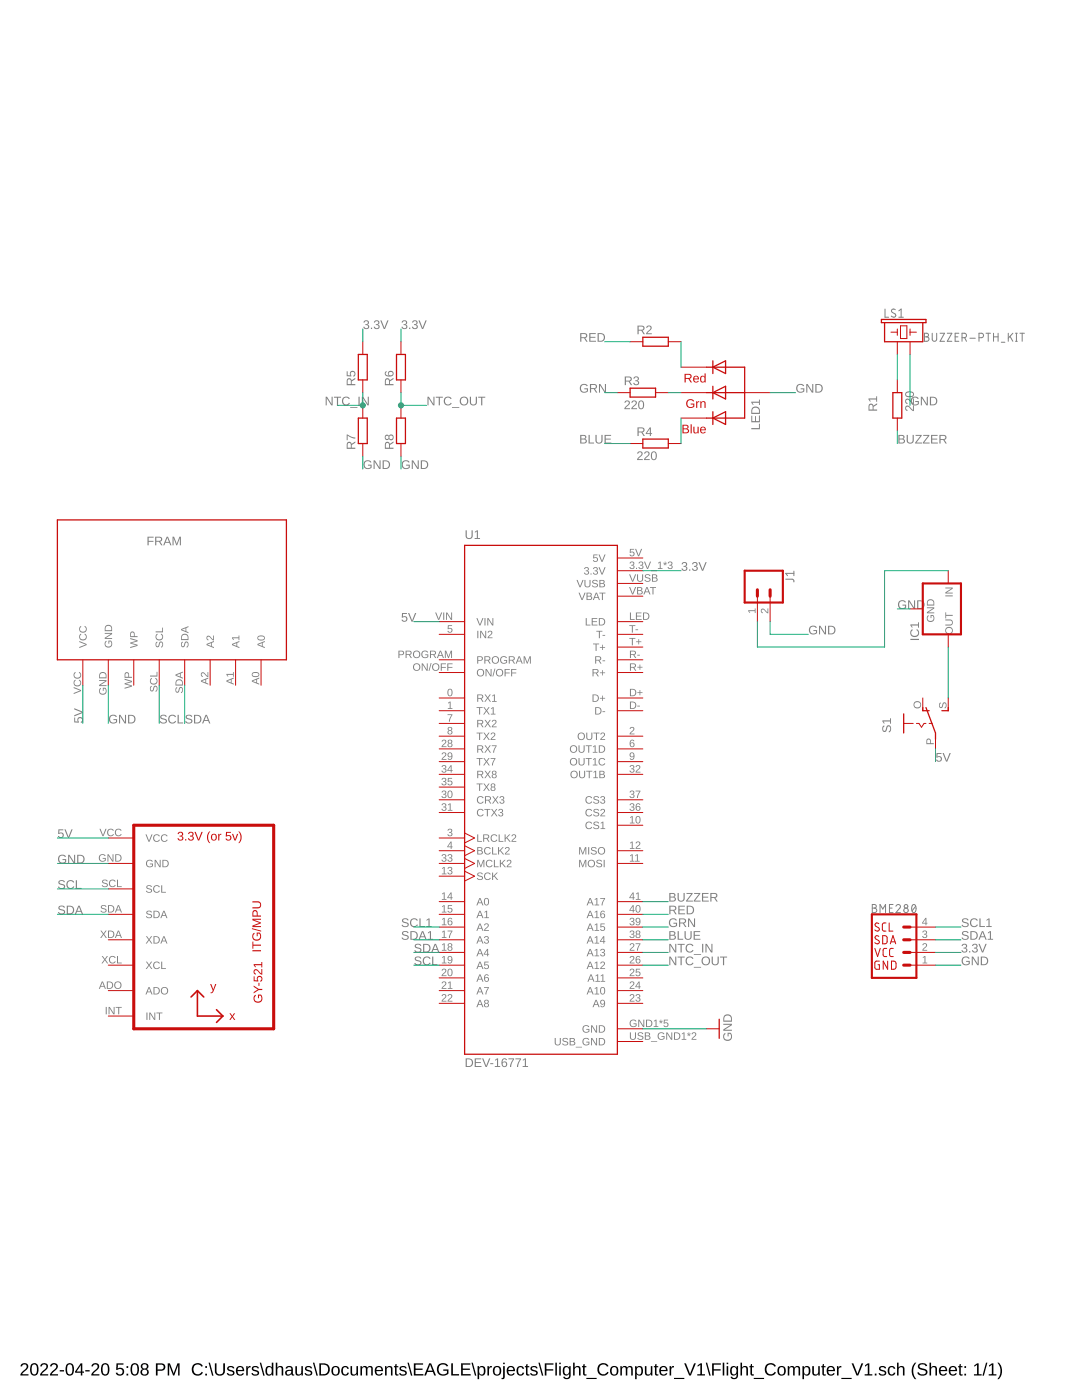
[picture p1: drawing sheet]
<svg xmlns="http://www.w3.org/2000/svg" width="216mm" height="279mm" viewBox="0 0 216 279" stroke-linecap="round" stroke-linejoin="round" font-family="sans-serif">
<path d="M4.3 272.2a.79 .79 0 0 1 1.3 .2 .79 .79 0 0 1-.5 1.1l-.7 .7h1.3v.3h-1.6a2.08 2.08 0 0 1 1-1.3 .48 .48 0 0 0 .1-.8 .48 .48 0 0 0-.8 .3h-.3zM6.4 272.2a.91 .91 0 0 1 1 .1 .91 .91 0 0 1 .3 1 .89 .89 0 0 1-.4 1.1 .89 .89 0 0 1-1.1-.2l-.2-.5v-.8zM6.5 272.4a1.65 1.65 0 0 0 .2 1.9h.1a1.12 1.12 0 0 0 .5-1.6l-.3-.4zM8.3 272.2a.79 .79 0 0 1 1.2 .2 .79 .79 0 0 1-.5 1.1l-.7 .7h1.3v.3h-1.6a2.08 2.08 0 0 1 1-1.3 .48 .48 0 0 0 .1-.8 .48 .48 0 0 0-.8 .3h-.3zM10.2 272.2a.79 .79 0 0 1 1.3 .2 .79 .79 0 0 1-.5 1.1l-.7 .7h1.3v.3h-1.6a2.08 2.08 0 0 1 1-1.3 .48 .48 0 0 0 .1-.8 .48 .48 0 0 0-.8 .3h-.3zM11.9 273.4h.9v.3h-.9zM13.4 272.2a.91 .91 0 0 1 1.1 .1 .91 .91 0 0 1 .3 1 .89 .89 0 0 1-.4 1.1 .89 .89 0 0 1-1.1-.2l-.2-.5v-.8zM13.6 272.4a1.65 1.65 0 0 0 .1 1.9h.2a1.12 1.12 0 0 0 .5-1.6l-.3-.4zM16.1 272.1h.3v1.6h.4v.3h-.4v.5h-.3v-.5h-1.1v-.3zM16.1 272.4l-.8 1.3h.8zM17 273.4h.9v.3h-.9zM18.5 272.2a.79 .79 0 0 1 1.2 .2 .79 .79 0 0 1-.4 1.1l-.7 .7h1.2v.3h-1.6a2.08 2.08 0 0 1 1-1.3 .48 .48 0 0 0 .1-.8 .48 .48 0 0 0-.7 .3h-.4zM20.5 272.2a.91 .91 0 0 1 1.1 .1 .91 .91 0 0 1 .2 1 .89 .89 0 0 1-.3 1.1 .89 .89 0 0 1-1.1-.2l-.2-.5v-.8zM20.7 272.4a1.65 1.65 0 0 0 .1 1.9h.2a1.12 1.12 0 0 0 .5-1.6l-.3-.4zM23.3 272.1h1.3v.2h-1.1v.8a.83 .83 0 0 1 1.1 .2 .83 .83 0 0 1-.1 1.1 .83 .83 0 0 1-1.1 0l-.3-.4 .3-.1a.55 .55 0 0 0 .8 .3 .55 .55 0 0 0 .1-.9 .55 .55 0 0 0-.8 .1h-.3zM25.2 272.6h.4v.4h-.4zM25.2 274.2h.4v.3h-.4zM26.4 272.2a.91 .91 0 0 1 1.1 .1 .91 .91 0 0 1 .2 1 .89 .89 0 0 1-.3 1.1 .89 .89 0 0 1-1.1-.2l-.2-.5v-.8zM26.6 272.4a1.65 1.65 0 0 0 .1 1.9h.2a1.12 1.12 0 0 0 .5-1.6l-.3-.4zM28.3 272.2a.74 .74 0 0 1 .9-.1 .74 .74 0 0 1 .3 .9l-.3 .2a.71 .71 0 0 1 .4 1 .71 .71 0 0 1-1 .3 .66 .66 0 0 1-.6-.6 .66 .66 0 0 1 .5-.7l-.4-.3v-.4zM28.4 272.7a.45 .45 0 0 0 .9 0 .45 .45 0 0 0-.9 0zM28.3 273.8a.55 .55 0 0 0 1.1 0 .55 .55 0 0 0-1.1 0zM31.1 272.1a2.12 2.12 0 0 1 1.7 .2 .76 .76 0 0 1 .1 .8 .76 .76 0 0 1-.7 .5h-.8v.9h-.3zM31.4 272.3v1l1-.1a.49 .49 0 0 0 0-.8zM33.5 272.1h.4l.8 2.1 .7-2.1h.4v2.4h-.3v-2.1l-.7 2.1h-.3l-.8-2.1 .1 2.1h-.3zM38.6 272.4a1.21 1.21 0 0 1 1.9 .2l-.3 .1a.87 .87 0 0 0-1.2-.3 .87 .87 0 0 0-.4 1.2 .84 .84 0 0 0 .8 .7 .84 .84 0 0 0 .8-.5l.3 .1a1.25 1.25 0 0 1-1.9 .4 1.25 1.25 0 0 1 0-1.9zM41 272.6h.3v.4h-.3zM41 274.2h.3v.3h-.3zM41.6 271.9h.3l.7 2.6h-.3zM42.9 272.1h.3v1.5a.68 .68 0 0 0 .7 .7 .68 .68 0 0 0 .7-.7v-1.5h.3v1.5a1.01 1.01 0 0 1-1 .9 1.01 1.01 0 0 1-1-.9zM45.5 272.7a.85 .85 0 0 1 1.3 .4h-.3a.39 .39 0 0 0-.5-.3 .39 .39 0 0 0-.3 .5l.2 .1a.67 .67 0 0 1 .7 .2 .67 .67 0 0 1 .1 .7 .91 .91 0 0 1-1.4-.2l.2-.1a.45 .45 0 0 0 .6 .4 .45 .45 0 0 0 .3-.6h-.1a.82 .82 0 0 1-1-.8zM47.3 272.9a.85 .85 0 0 1 1-.2 .85 .85 0 0 1 .4 .9h-1.3a.54 .54 0 0 0 .3 .7 .54 .54 0 0 0 .7-.3l.3 .1a.89 .89 0 0 1-1.2 .4 .89 .89 0 0 1-.4-1.2zM47.5 273l-.1 .4h1l-.3-.5zM49.1 272.6h.3v.4l.2-.3 .4-.1v.3h-.3l-.2 .3-.1 1.3h-.3zM50.4 272.7a.85 .85 0 0 1 1.3 .4h-.3a.39 .39 0 0 0-.5-.3 .39 .39 0 0 0-.3 .5l.2 .1a.67 .67 0 0 1 .7 .2 .67 .67 0 0 1 .1 .7 .91 .91 0 0 1-1.4-.2l.2-.1a.45 .45 0 0 0 .6 .4 .45 .45 0 0 0 .3-.6h-.1a.82 .82 0 0 1-.9-.8zM51.8 271.9h.3l.7 2.6h-.3zM53.1 272.9a.67 .67 0 0 1 1.1 0v-1h.3l.1 2.6h-.3l-.1-.3a.71 .71 0 0 1-.9 .3 .71 .71 0 0 1-.3-.9zM53.4 273a.91 .91 0 0 0 .3 1.3 .79 .79 0 0 0 .5-.7 .79 .79 0 0 0-.5-.8zM55 271.9h.3v1.1a.63 .63 0 0 1 .7-.4 .63 .63 0 0 1 .5 .7v1.2h-.3v-1.2a.45 .45 0 0 0-.5-.5 .45 .45 0 0 0-.4 .6v1.1h-.3zM57.2 272.7a.74 .74 0 0 1 .8-.1 .74 .74 0 0 1 .4 .6v1l.3 .1v.2h-.4l-.2-.3a.63 .63 0 0 1-.8 .4 .63 .63 0 0 1-.4-.8 .63 .63 0 0 1 .8-.4h.4a.42 .42 0 0 0-.3-.6 .42 .42 0 0 0-.5 .3h-.3zM57.3 273.7a.39 .39 0 0 0 .1 .6 .39 .39 0 0 0 .6-.2l.1-.5zM58.9 272.6h.4v1.2a.45 .45 0 0 0 .5 .5 .45 .45 0 0 0 .3-.6v-1.1h.3v1.9h-.3v-.3a.63 .63 0 0 1-.7 .3 .63 .63 0 0 1-.5-.6zM61 272.7a.85 .85 0 0 1 1.3 .4h-.3a.39 .39 0 0 0-.5-.3 .39 .39 0 0 0-.3 .5l.2 .1a.67 .67 0 0 1 .7 .2 .67 .67 0 0 1 .1 .7 .91 .91 0 0 1-1.4-.2l.2-.1a.45 .45 0 0 0 .6 .4 .45 .45 0 0 0 .3-.6h-.1a.82 .82 0 0 1-.9-.8zM62.4 271.9h.3l.7 2.6h-.3zM63.7 272.1h.8a1.22 1.22 0 0 1 1.3 1.1 1.22 1.22 0 0 1-1.2 1.3h-.9zM64 272.3v1.9h.6a.95 .95 0 0 0 .9-.9 .95 .95 0 0 0-1-1zM66.3 272.9a.89 .89 0 0 1 1.2-.1 .89 .89 0 0 1 .3 1.1 .89 .89 0 0 1-1.3 .6 .89 .89 0 0 1-.3-1.3zM66.7 272.9a.86 .86 0 0 0 .3 1.4 .79 .79 0 0 0 .5-.7 .79 .79 0 0 0-.5-.8zM68.3 272.9a.76 .76 0 0 1 1.3 .3h-.3a.48 .48 0 0 0-.7-.3 .48 .48 0 0 0-.2 .7 .48 .48 0 0 0 .3 .6 .48 .48 0 0 0 .6-.3l.3 .1a.79 .79 0 0 1-.9 .5 .79 .79 0 0 1-.6-.9zM69.9 272.6h.4v1.2a.45 .45 0 0 0 .5 .5 .45 .45 0 0 0 .3-.6v-1.1h.3v1.9h-.3v-.3a.63 .63 0 0 1-.7 .3 .63 .63 0 0 1-.5-.6zM71.9 272.6h.3v.4a.58 .58 0 0 1 .6-.4 .58 .58 0 0 1 .5 .4 .58 .58 0 0 1 .7-.4 .58 .58 0 0 1 .4 .7v1.2h-.3v-1.4a.41 .41 0 0 0-.6-.2 .41 .41 0 0 0-.2 .5v1.1h-.3v-1.4a.41 .41 0 0 0-.6-.2 .41 .41 0 0 0-.2 .5v1.1h-.3zM75 272.9a.85 .85 0 0 1 1-.2 .85 .85 0 0 1 .4 .9h-1.3a.54 .54 0 0 0 .3 .7 .54 .54 0 0 0 .7-.3l.3 .1a.89 .89 0 0 1-1.2 .4 .89 .89 0 0 1-.4-1.2zM75.2 273l-.1 .4h1l-.3-.5zM76.8 272.6h.3v.4a.63 .63 0 0 1 .8-.4 .63 .63 0 0 1 .4 .7v1.2h-.3v-1.2a.45 .45 0 0 0-.5-.5 .45 .45 0 0 0-.4 .6v1.1h-.3zM78.9 272.2h.2v.4h.4v.3h-.4v1.1l.1 .3h.3v.2h-.5l-.1-.1-.1-1.5h-.2v-.3h.2zM79.9 272.7a.85 .85 0 0 1 1.2 .4h-.2a.39 .39 0 0 0-.5-.3 .39 .39 0 0 0-.3 .5l.2 .1a.67 .67 0 0 1 .7 .2 .67 .67 0 0 1 .1 .7 .91 .91 0 0 1-1.5-.2l.3-.1a.45 .45 0 0 0 .5 .4 .45 .45 0 0 0 .4-.6h-.1a.82 .82 0 0 1-1-.8zM81.3 271.9h.3l.7 2.6h-.3zM82.6 272.1h1.8v.2h-1.5v.8h1.4v.3h-1.4v.8h1.6v.3h-1.9zM85.6 272.1h.4l1 2.4h-.3l-.3-.7h-1.1l-.3 .7h-.4zM85.8 272.3l-.4 1.2h.9zM87.5 272.4a1.27 1.27 0 0 1 1.9 .2l-.3 .1a.93 .93 0 0 0-1.3-.2 .93 .93 0 0 0-.2 1.3 1.03 1.03 0 0 0 1.6 .2v-.4h-.7v-.3h1v.8a1.33 1.33 0 0 1-1.9 .2 1.33 1.33 0 0 1-.1-1.9zM90 272.1h.4v2.1h1.2v.3h-1.6zM92 272.1h1.9v.2h-1.6v.8h1.4v.3h-1.4v.8h1.6v.3h-1.9zM94.1 271.9h.2l.8 2.6h-.3zM95.3 272.6h.3v.3a.71 .71 0 0 1 .9-.2 .71 .71 0 0 1 .4 .9 .76 .76 0 0 1-1 .9l-.3-.3v1h-.3zM95.8 272.9a.84 .84 0 0 0 .3 1.4 .83 .83 0 0 0 0-1.4zM97.3 272.6h.2l.1 .4 .1-.3 .4-.1v.3h-.3l-.2 .3v1.3h-.3zM98.6 272.9a.89 .89 0 0 1 1.1-.1 .89 .89 0 0 1 .3 1.1 .89 .89 0 0 1-1.2 .6 .89 .89 0 0 1-.4-1.3zM98.9 272.9a.86 .86 0 0 0 .3 1.4 .79 .79 0 0 0 .5-.7 .79 .79 0 0 0-.5-.8zM100.4 271.9h.3v.3h-.3zM100.4 272.6h.3v2.1a.45 .45 0 0 1-.6 .5v-.2l.3-.2zM101.3 272.9a.85 .85 0 0 1 1-.2 .85 .85 0 0 1 .5 .9h-1.4a.54 .54 0 0 0 .4 .7 .54 .54 0 0 0 .6-.3l.3 .1a.89 .89 0 0 1-1.2 .4 .89 .89 0 0 1-.4-1.2zM101.6 273l-.2 .4h1l-.3-.5zM103.3 272.9a.76 .76 0 0 1 1.3 .3h-.3a.48 .48 0 0 0-.7-.3 .48 .48 0 0 0-.2 .7 .48 .48 0 0 0 .2 .6 .48 .48 0 0 0 .7-.3l.3 .1a.79 .79 0 0 1-1 .5 .79 .79 0 0 1-.5-.9zM105.1 272.2h.2v.4h.3v.3h-.3v1.1l.1 .3h.2v.2h-.5l-.1-.1v-1.5h-.3v-.3h.3zM106 272.7a.85 .85 0 0 1 1.3 .4h-.3a.39 .39 0 0 0-.5-.3 .39 .39 0 0 0-.3 .5l.2 .1a.67 .67 0 0 1 .7 .2 .67 .67 0 0 1 .1 .7 .91 .91 0 0 1-1.4-.2l.2-.1a.45 .45 0 0 0 .6 .4 .45 .45 0 0 0 .3-.6h-.1a.82 .82 0 0 1-.9-.8zM107.4 271.9h.3l.7 2.6h-.3zM108.7 272.1h1.7v.2h-1.4v1h1.4v.2h-1.4v1h-.3zM110.8 271.9h.3v2.6h-.3zM111.6 271.9h.3v.3h-.3zM111.6 272.6h.3v1.9h-.3zM112.5 272.8a.66 .66 0 0 1 1.1 .2v-.4h.3v1.9a.79 .79 0 0 1-.6 .7 .79 .79 0 0 1-.9-.4l.3-.1 .4 .3a.59 .59 0 0 0 .5-.8 .7 .7 0 0 1-.9 .3 .7 .7 0 0 1-.4-.9zM112.7 273a.87 .87 0 0 0 .4 1.3 .78 .78 0 0 0 .5-.7 .78 .78 0 0 0-.5-.8zM114.4 271.9h.3v1.1a.63 .63 0 0 1 .7-.4 .63 .63 0 0 1 .4 .7v1.2h-.3v-1.2a.45 .45 0 0 0-.5-.5 .45 .45 0 0 0-.3 .6v1.1h-.3zM116.4 272.2h.3v.4h.3v.3h-.3v1.1l.1 .3h.2v.2h-.5l-.1-.1-.1-1.5h-.2v-.3h.3zM117 275h2.1v.2h-2.1zM119.5 272.4a1.21 1.21 0 0 1 1.9 .2l-.3 .1a.87 .87 0 0 0-1.2-.3 .87 .87 0 0 0-.3 1.2 .84 .84 0 0 0 .7 .7 .84 .84 0 0 0 .9-.5l.2 .1a1.25 1.25 0 0 1-1.8 .4 1.25 1.25 0 0 1-.1-1.9zM121.9 272.9a.89 .89 0 0 1 1.2-.1 .89 .89 0 0 1 .3 1.1 .89 .89 0 0 1-1.3 .6 .89 .89 0 0 1-.3-1.3zM122.3 272.9a.86 .86 0 0 0 .2 1.4 .79 .79 0 0 0 .6-.7 .79 .79 0 0 0-.5-.8zM123.8 272.6h.3v.4a.58 .58 0 0 1 .5-.4 .58 .58 0 0 1 .5 .4 .58 .58 0 0 1 .7-.4 .58 .58 0 0 1 .5 .7v1.2h-.4v-1.4a.41 .41 0 0 0-.5-.2 .41 .41 0 0 0-.2 .5v1.1h-.3l-.1-1.4a.41 .41 0 0 0-.5-.2 .41 .41 0 0 0-.2 .5v1.1h-.3zM126.7 272.6h.3v.3a.71 .71 0 0 1 .9-.2 .71 .71 0 0 1 .4 .9 .76 .76 0 0 1-.9 .9l-.4-.3v1h-.3zM127.2 272.9a.84 .84 0 0 0 .3 1.4 .83 .83 0 0 0 0-1.4zM128.7 272.6h.3v1.2a.45 .45 0 0 0 .5 .5 .45 .45 0 0 0 .4-.6v-1.1h.3v1.9h-.3v-.3a.63 .63 0 0 1-.7 .3 .63 .63 0 0 1-.5-.6zM130.8 272.2h.2v.4h.3v.3h-.3v1.1l.1 .3h.3v.2h-.5l-.2-.1v-1.5h-.2v-.3h.2zM131.8 272.9a.85 .85 0 0 1 1-.2 .85 .85 0 0 1 .4 .9h-1.3a.54 .54 0 0 0 .3 .7 .54 .54 0 0 0 .7-.3l.3 .1a.89 .89 0 0 1-1.2 .4 .89 .89 0 0 1-.4-1.2zM132 273l-.1 .4h1l-.3-.5zM133.6 272.6h.3v.4l.2-.3 .4-.1v.3h-.4l-.1 .3-.1 1.3h-.3zM134.5 275h2v.2h-2zM136.5 272.1h.4l.8 2.1 .8-2.1h.3l-.9 2.4h-.4zM139.2 272.5l.6-.4h.3v2.1h.6v.3h-1.6v-.3h.7v-1.8l-.6 .4zM140.8 271.9h.3l.7 2.6h-.3zM142.1 272.1h1.7v.2h-1.4v1h1.4v.2h-1.4v1h-.3zM144.2 271.9h.3v2.6h-.3zM145 271.9h.3v.3h-.3zM145 272.6h.3v1.9h-.3zM145.9 272.8a.66 .66 0 0 1 1.1 .2v-.4h.3v1.9a.79 .79 0 0 1-.6 .7 .79 .79 0 0 1-.9-.4l.3-.1 .4 .3a.59 .59 0 0 0 .5-.8 .7 .7 0 0 1-.9 .3 .7 .7 0 0 1-.4-.9zM146.1 273a.87 .87 0 0 0 .4 1.3 .78 .78 0 0 0 .5-.7 .78 .78 0 0 0-.5-.8zM147.8 271.9h.3l-.1 1.1a.63 .63 0 0 1 .8-.4 .63 .63 0 0 1 .4 .7v1.2h-.3v-1.2a.45 .45 0 0 0-.5-.5 .45 .45 0 0 0-.3 .6v1.1h-.3zM149.8 272.2h.3v.4h.3v.3h-.3v1.1l.1 .3h.2v.2h-.5l-.1-.1-.1-1.5h-.2v-.3h.3zM150.4 275h2.1v.2h-2.1zM152.9 272.4a1.21 1.21 0 0 1 1.9 .2l-.3 .1a.87 .87 0 0 0-1.2-.3 .87 .87 0 0 0-.3 1.2 .84 .84 0 0 0 .7 .7 .84 .84 0 0 0 .9-.5l.2 .1a1.25 1.25 0 0 1-1.8 .4 1.25 1.25 0 0 1-.1-1.9zM155.3 272.9a.89 .89 0 0 1 1.2-.1 .89 .89 0 0 1 .3 1.1 .89 .89 0 0 1-1.3 .6 .89 .89 0 0 1-.3-1.3zM155.7 272.9a.86 .86 0 0 0 .2 1.4 .79 .79 0 0 0 .6-.7 .79 .79 0 0 0-.5-.8zM157.2 272.6h.3v.4a.58 .58 0 0 1 .5-.4 .58 .58 0 0 1 .5 .4 .58 .58 0 0 1 .7-.4 .58 .58 0 0 1 .5 .7v1.2h-.4v-1.4a.41 .41 0 0 0-.5-.2 .41 .41 0 0 0-.2 .5v1.1h-.3l-.1-1.4a.41 .41 0 0 0-.5-.2 .41 .41 0 0 0-.2 .5v1.1h-.3zM160.1 272.6h.3v.3a.71 .71 0 0 1 .9-.2 .71 .71 0 0 1 .4 .9 .76 .76 0 0 1-.9 .9l-.4-.3v1h-.3zM160.6 272.9a.84 .84 0 0 0 .3 1.4 .83 .83 0 0 0 0-1.4zM162.1 272.6h.3v1.2a.45 .45 0 0 0 .5 .5 .45 .45 0 0 0 .4-.6v-1.1h.3v1.9h-.3v-.3a.63 .63 0 0 1-.7 .3 .63 .63 0 0 1-.5-.6zM164.2 272.2h.2v.4h.3v.3h-.3v1.1l.1 .3h.3v.2h-.5l-.2-.1v-1.5h-.2v-.3h.2zM165.2 272.9a.85 .85 0 0 1 1-.2 .85 .85 0 0 1 .4 .9h-1.3a.54 .54 0 0 0 .3 .7 .54 .54 0 0 0 .7-.3l.3 .1a.89 .89 0 0 1-1.2 .4 .89 .89 0 0 1-.4-1.2zM165.4 273l-.1 .4h1l-.3-.5zM167 272.6h.3v.4l.2-.3 .4-.1v.3h-.4l-.1 .3-.1 1.3h-.3zM167.9 275h2v.2h-2zM169.9 272.1h.4l.8 2.1 .8-2.1h.3l-.9 2.4h-.4zM172.6 272.5l.6-.4h.3v2.1h.6v.3h-1.6v-.3h.7v-1.8l-.6 .4zM174.6 274.1h.3v.4h-.3zM175.6 272.7a.85 .85 0 0 1 1.2 .4h-.3a.39 .39 0 0 0-.4-.3 .39 .39 0 0 0-.3 .5l.2 .1a.67 .67 0 0 1 .7 .2 .67 .67 0 0 1 .1 .7 .91 .91 0 0 1-1.5-.2l.3-.1a.45 .45 0 0 0 .5 .4 .45 .45 0 0 0 .4-.6h-.1a.82 .82 0 0 1-1-.8zM177.3 272.9a.76 .76 0 0 1 1.3 .3h-.3a.48 .48 0 0 0-.6-.3 .48 .48 0 0 0-.2 .7 .48 .48 0 0 0 .2 .6 .48 .48 0 0 0 .6-.3l.4 .1a.79 .79 0 0 1-1 .5 .79 .79 0 0 1-.6-.9zM179 271.9h.3v1.1a.63 .63 0 0 1 .7-.4 .63 .63 0 0 1 .5 .7v1.2h-.3v-1.2a.45 .45 0 0 0-.5-.5 .45 .45 0 0 0-.4 .6v1.1h-.3zM182.6 271.9h.3a2.48 2.48 0 0 0 0 3.3 1.06 1.06 0 0 1-.9-1 2.47 2.47 0 0 1 .6-2.3zM183.3 272.3a1.11 1.11 0 0 1 1.7 .3l-.3 .1a.63 .63 0 0 0-.7-.4 .63 .63 0 0 0-.5 .5l.6 .3a.75 .75 0 0 1 1 .8 .75 .75 0 0 1-1 .6 .89 .89 0 0 1-1.1-.6h.4a.78 .78 0 0 0 .6 .4 .78 .78 0 0 0 .7-.4 1.74 1.74 0 0 0-1.3-.7l-.2-.4zM185.5 271.9h.3v1.1a.63 .63 0 0 1 .7-.4 .63 .63 0 0 1 .5 .7v1.2h-.3v-1.2a.45 .45 0 0 0-.5-.5 .45 .45 0 0 0-.4 .6v1.1h-.3zM187.6 272.9a.85 .85 0 0 1 1-.2 .85 .85 0 0 1 .4 .9h-1.3a.54 .54 0 0 0 .3 .7 .54 .54 0 0 0 .7-.3l.3 .1a.89 .89 0 0 1-1.2 .4 .89 .89 0 0 1-.4-1.2zM187.8 273l-.1 .4h1l-.3-.5zM189.5 272.9a.85 .85 0 0 1 1.1-.2 .85 .85 0 0 1 .4 .9h-1.4a.54 .54 0 0 0 .4 .7 .54 .54 0 0 0 .6-.3l.3 .1a.89 .89 0 0 1-1.2 .4 .89 .89 0 0 1-.4-1.2zM189.8 273l-.2 .4h1l-.3-.5zM191.5 272.2h.2v.4h.4v.3h-.4v1.1l.1 .3h.3v.2h-.5l-.2-.1v-1.5h-.2v-.3h.2zM192.4 272.6h.4v.4h-.4zM192.4 274.2h.4v.3h-.4zM194.4 272.5l.6-.4h.3v2.1h.6v.3h-1.6v-.3h.7v-1.8l-.6 .4zM196.7 271.9h.3l-.7 2.6h-.3zM197.4 272.5l.5-.4h.3v2.1h.6v.3h-1.5v-.3h.6v-1.8l-.5 .4zM199 271.9a1.06 1.06 0 0 1 .9 1.1 2.47 2.47 0 0 1-.6 2.2h-.3a2.48 2.48 0 0 0 0-3.3z" fill="#000"/>
<g fill="#808080">
<path d="M144.5 206.3l.2-.2 .1 .3a.68 .68 0 0 0-.1 .9 .68 .68 0 0 0 1 .1 .68 .68 0 0 0 .1-1l-.4-.1v.5h-.2v-.7h.6a.91 .91 0 0 1 .1 1.3 .91 .91 0 0 1-1.2 .1 .91 .91 0 0 1-.2-1.2zM144.3 204.3h1.7v.3l-1.4 .9h1.4v.2h-1.7v-.3l1.5-.9h-1.5zM144.5 202.7a.88 .88 0 0 1 1-.2 .88 .88 0 0 1 .5 .8v.6h-1.7v-.8zM144.7 202.8l-.2 .9h1.4a.74 .74 0 0 0-.3-.9 .74 .74 0 0 0-.9 0z"/>
<path d="M92.9 211.2h.6a.86 .86 0 0 1 .9 .8 .86 .86 0 0 1-.8 .9h-.7zM93.2 211.4v1.4a.73 .73 0 0 0 1-.7 .73 .73 0 0 0-1-.7zM94.7 211.2h1.3v.2h-1v.6h1v.2h-1v.6h1.1v.1h-1.4zM96.2 211.2h.2l.6 1.5 .6-1.5h.2l-.7 1.7h-.2zM97.8 212.2h.6v.2h-.6zM98.8 211.5l.6-.3v1.6h.4v.1h-1.1v-.1h.5v-1.4l-.4 .3zM100.3 211.3l.2-.1a.5 .5 0 0 1 .7 .3l-.2 .1-.2-.2a.47 .47 0 0 0-.4 .2 .47 .47 0 0 0-.1 .5 .55 .55 0 0 1 .8 0 .55 .55 0 0 1-.2 .9 .55 .55 0 0 1-.8-.4v-.8zM100.3 212.4a.37 .37 0 0 0 .7 0 .37 .37 0 0 0-.7 0zM101.4 211.2h1.2l-.5 1.1-.1 .6h-.2v-.4l.6-1.1h-1zM102.8 211.2h1.2l-.5 1.1-.1 .6h-.2v-.4l.6-1.1h-1zM104.3 211.5l.6-.3v1.6h.5v.1h-1.1v-.1h.4v-1.4l-.4 .3z"/>
<path d="M180.7 81.1a.82 .82 0 0 1 1.2 .5l.3 .2v-.9h.2v1.1h-.3l-.5-.5a.37 .37 0 0 0-.5-.3 .37 .37 0 0 0-.1 .6h.1v.2l-.5-.3zM180.7 79.7a.82 .82 0 0 1 1.2 .5l.3 .2v-.9h.2v1.2l-.3-.1-.5-.5a.37 .37 0 0 0-.5-.3 .37 .37 0 0 0-.1 .6h.1v.2l-.5-.3zM180.7 78.4a1.02 1.02 0 0 1 1.7 .3 .95 .95 0 0 1-.9 .6 .95 .95 0 0 1-.9-.6zM180.8 78.5a.66 .66 0 0 0 .4 .6 .66 .66 0 0 0 .7-.1 .36 .36 0 0 0 .3-.4 .36 .36 0 0 0-.5-.3l-.6 .1z"/>
</g>
<g fill="none" stroke="#808080" stroke-width=".2">
<path d="M184.5 66.5h.4a.36 .36 0 0 1 .4 .4 .36 .36 0 0 1-.4 .3 .44 .44 0 0 1 .5 .5 .44 .44 0 0 1-.5 .4h-.4zM184.5 67.2h.4M186 66.5v1.2a.44 .44 0 0 0 .5 .4 .44 .44 0 0 0 .4-.4v-1.2M187.6 66.5h.9l-.9 1.6h.9M189 66.5h.9l-.9 1.6h.9M190.6 67.2h.5M191.3 66.5h-.7v1.6h.7M192 67.4h.4a.44 .44 0 0 0 .4-.4 .44 .44 0 0 0-.4-.5h-.4v1.6M192.5 67.4l.3 .7M193.5 67.5h1.1M195.3 67.4h.5a.44 .44 0 0 0 .5-.4 .44 .44 0 0 0-.5-.5h-.5v1.6M196.7 66.5h.9"/>
<path d="M197.2 66.5v1.6M198.2 67.2h1M198.2 66.5v1.6M199.2 66.5v1.6M199.8 68.3h.7M201.2 66.5v1.6M201.5 67.1l.6 1M202.1 66.5l-.9 1M202.6 68.1h.4M202.6 66.5h.4M202.8 66.5v1.6M203.5 66.5h.9"/>
<path d="M204 66.5v1.6"/>
</g>
<g fill="#808080">
<path d="M89.4 140.3l.5-.3v1.3h.4v.2h-.9v-.2h.3v-1.1l-.3 .2z"/>
<path d="M125.8 145.2a.5 .5 0 0 1 .8 .2 .5 .5 0 0 1-.5 .7l-.3 .3h.8v.2h-1l.2-.4 .4-.4a.3 .3 0 0 0 .1-.5 .3 .3 0 0 0-.5 .2h-.2z"/>
<path d="M89.4 165.5a.43 .43 0 0 1 .7 0 .43 .43 0 0 1-.2 .6 .39 .39 0 0 1 .4 .5 .39 .39 0 0 1-.5 .3l-.5-.2v-.2h.2a.3 .3 0 0 0 .4 .2 .3 .3 0 0 0 .1-.4l-.4-.1v-.2a.29 .29 0 0 0 .4-.1 .29 .29 0 0 0-.2-.4 .29 .29 0 0 0-.3 .3h-.2z"/>
<path d="M89.4 124.8h.8v.1h-.7v.5a.5 .5 0 0 1 .7 .2 .5 .5 0 0 1-.3 .7 .5 .5 0 0 1-.6-.4l.5 .2a.34 .34 0 0 0 .3-.5 .34 .34 0 0 0-.6 0h-.2z"/>
<path d="M89.3 142.6h1l-.5 1.4h-.2v-.4l.5-.9h-.8z"/>
<path d="M124.8 80a.55 .55 0 0 1 .8 .2 .55 .55 0 0 1-.3 .8l-.5 .5h.9v.2h-1.1l.1-.3 .4-.5a.37 .37 0 0 0 .4-.5 .37 .37 0 0 0-.6-.1l-.1 .1h-.2zM126.2 80a.55 .55 0 0 1 .8 .2 .55 .55 0 0 1-.3 .8l-.5 .5h.9v.2h-1.1v-.3l.5-.5a.37 .37 0 0 0 .3-.5 .37 .37 0 0 0-.6-.1v.1h-.2zM127.6 80a.64 .64 0 0 1 .7 .1 .64 .64 0 0 1 .2 .7 .64 .64 0 0 1-.6 .9 .64 .64 0 0 1-.6-.9zM127.8 80.1a.97 .97 0 0 0 .1 1.4 .86 .86 0 0 0 0-1.4z"/>
<path d="M127.3 90.2a.55 .55 0 0 1 .9 .1 .55 .55 0 0 1-.3 .8l-.5 .5h.9v.2h-1.2l.1-.3 .5-.5a.37 .37 0 0 0 .3-.5 .37 .37 0 0 0-.6-.1v.1h-.3zM128.7 90.2a.55 .55 0 0 1 .8 .1 .55 .55 0 0 1-.3 .8l-.4 .5h.8v.2h-1.1l.1-.3 .4-.5a.37 .37 0 0 0 .4-.5 .37 .37 0 0 0-.6-.1l-.1 .1h-.2zM130.1 90.2a.64 .64 0 0 1 .8 0 .64 .64 0 0 1 .2 .8 .64 .64 0 0 1-.6 .8 .64 .64 0 0 1-.6-.8zM130.3 90.3a.97 .97 0 0 0 .2 1.4 .86 .86 0 0 0 0-1.5z"/>
<path d="M116.4 204.8l.8-.2 .4 .3-.2 .1a.58 .58 0 0 0-.8 0 .58 .58 0 0 0 0 .8 .58 .58 0 0 0 .8 0v-.3h-.4v-.2h.6v.6a.8 .8 0 0 1-1.1 0 .8 .8 0 0 1-.1-1.1zM117.9 204.6h.3l.8 1.3v-1.3h.1v1.5h-.2l-.8-1.3v1.3h-.2zM119.5 204.6h.5a.74 .74 0 0 1 .8 .7 .74 .74 0 0 1-.8 .8h-.5zM119.7 204.8v1.1a.62 .62 0 0 0 .9-.6 .62 .62 0 0 0-.9-.5z"/>
<path d="M125.8 203.7l.8-.2 .4 .3-.2 .1a.58 .58 0 0 0-.8 0 .58 .58 0 0 0 0 .8 .58 .58 0 0 0 .8 0v-.3h-.4v-.2h.6v.5a.8 .8 0 0 1-1.1 .1 .8 .8 0 0 1-.1-1.1zM127.4 203.5h.2l.8 1.3v-1.3h.2v1.5h-.3l-.8-1.3v1.3h-.1zM128.9 203.5h.5a.74 .74 0 0 1 .8 .7 .74 .74 0 0 1-.7 .8h-.6zM129.1 203.7v1.1a.62 .62 0 0 0 .9-.6 .62 .62 0 0 0-.9-.5zM130.5 203.7l.5-.2v1.3h.4v.2h-1v-.2h.4v-1.1l-.3 .2zM131.5 203.7l.3 .1v-.3h.2l-.1 .3 .3-.1 .1 .1-.3 .1 .2 .3h-.2l-.1-.2-.2 .2h-.1l.2-.3-.3-.1zM132.5 203.5h.8v.2h-.7v.4a.5 .5 0 0 1 .7 .2 .5 .5 0 0 1-.3 .7 .5 .5 0 0 1-.6-.4l.5 .2a.34 .34 0 0 0 .3-.4 .34 .34 0 0 0-.6-.1h-.2z"/>
<path d="M95.2 138.6h.7a.43 .43 0 0 1 .5 .3 .43 .43 0 0 1-.3 .5l.4 .7h-.2l-.4-.6h-.5v.6h-.2zM95.4 138.8v.5h.5a.28 .28 0 0 0 .3-.3 .28 .28 0 0 0-.3-.2zM96.7 138.6h.2l.4 .6 .4-.6h.2l-.5 .7 .6 .8h-.2l-.5-.7-.4 .7h-.3l.6-.8zM98.2 138.8l.5-.2v1.3h.4v.2h-.9v-.2h.4v-1.1l-.4 .2z"/>
<path d="M89.5 137.5a.55 .55 0 0 1 .6 .1 .55 .55 0 0 1 .2 .6 .55 .55 0 0 1-.5 .8 .55 .55 0 0 1-.5-.8zM89.6 137.6a.83 .83 0 0 0 .2 1.2 .73 .73 0 0 0 0-1.2z"/>
<path d="M95.1 141.1h1.2v.2h-.5v1.3h-.2v-1.3h-.5zM96.4 141.1h.3l.4 .6 .4-.6h.2l-.5 .7 .5 .8h-.2l-.4-.6-.5 .6h-.2l.6-.8zM98 141.4l.5-.3v1.3h.4v.2h-1v-.2h.4v-1.1l-.3 .2z"/>
<path d="M115.2 146.9a.76 .76 0 0 1 1.5 0 .76 .76 0 0 1-1.5 0zM115.4 146.9a.57 .57 0 0 0 1.1 0 .57 .57 0 0 0-1.1 0zM117 146.2h.2v.9a.41 .41 0 0 0 .4 .4 .41 .41 0 0 0 .4-.4v-.9h.2v.9a.61 .61 0 0 1-.6 .6 .61 .61 0 0 1-.6-.6zM118.4 146.2h1.2v.2h-.5v1.3h-.2v-1.3h-.5zM119.9 146.3a.5 .5 0 0 1 .8 .2 .5 .5 0 0 1-.4 .7l-.3 .3h.7v.2h-.9l.1-.4 .4-.3a.3 .3 0 0 0 .2-.5 .3 .3 0 0 0-.5 .1h-.2z"/>
<path d="M95.2 166.5h.2v1.3h.8v.2h-1zM96.4 166.5h.7a.43 .43 0 0 1 .5 .4 .43 .43 0 0 1-.3 .5l.4 .6h-.2l-.4-.6h-.5v.6h-.2zM96.6 166.7v.5h.5a.28 .28 0 0 0 .3-.2 .28 .28 0 0 0-.3-.3zM98.1 166.7l.7-.2 .4 .4h-.2a.54 .54 0 0 0-.8 0 .54 .54 0 0 0 .1 .8 .54 .54 0 0 0 .8-.2l.1 .1a.75 .75 0 0 1-1.1 .3 .75 .75 0 0 1 0-1.2zM99.5 166.5h.2v1.3h.7v.2h-.9zM100.7 166.5h.2v.8l.7-.8h.2l-.6 .7 .7 .8h-.2l-.6-.7-.2 .1v.6h-.2zM102.2 166.6a.5 .5 0 0 1 .8 .2 .5 .5 0 0 1-.5 .7l-.2 .3h.7v.2h-1l.2-.4 .4-.3a.3 .3 0 0 0 .2-.5 .3 .3 0 0 0-.6 .1h-.1z"/>
<path d="M95.2 169.1l1 .1 .1 .3-.3 .3 .3 .1 .1 .2a.45 .45 0 0 1-.6 .4h-.6zM95.4 169.2v.5l.7-.1-.1-.3zM95.4 169.8v.6l.7-.2-.1-.3zM96.8 169.2l.7-.1 .4 .3-.2 .1a.54 .54 0 0 0-.8-.1 .54 .54 0 0 0 .1 .8 .54 .54 0 0 0 .8-.1l.1 .1a.75 .75 0 0 1-1.1 .2 .75 .75 0 0 1 0-1.2zM98.2 169.1h.2v1.3h.7v.1h-.9zM99.4 169.1h.2v.7l.7-.7h.2l-.6 .6 .7 .8h-.2l-.6-.7-.2 .2v.5h-.2zM100.9 169.1a.5 .5 0 0 1 .8 .3 .5 .5 0 0 1-.5 .6l-.3 .4h.8v.1h-1l.2-.3 .4-.4a.3 .3 0 0 0 .2-.5 .3 .3 0 0 0-.6 .1h-.2z"/>
<path d="M89.9 167.9h.2v1h.2v.2h-.2v.3h-.2v-.3h-.7zM89.9 168.2l-.5 .7h.5z"/>
<path d="M95.2 125.9h.2v1.5h-.2zM95.8 125.9h.2l.8 1.3v-1.3h.2v1.5h-.2l-.8-1.3v1.3h-.2zM97.5 126a.5 .5 0 0 1 .7 .2 .5 .5 0 0 1-.4 .7l-.3 .3h.8v.2h-1l.1-.4 .4-.4a.3 .3 0 0 0 .2-.5 .3 .3 0 0 0-.5 .2h-.2z"/>
<path d="M113.7 149.5a.76 .76 0 0 1 1.5 0 .76 .76 0 0 1-1.5 0zM113.8 149.5a.6 .6 0 0 0 1.2 0 .6 .6 0 0 0-1.2 0zM115.4 148.7h.2v1a.41 .41 0 0 0 .5 .4 .41 .41 0 0 0 .4-.4v-1h.2v1a.61 .61 0 0 1-.6 .5 .61 .61 0 0 1-.7-.5zM116.9 148.7h1.2v.2h-.5v1.3h-.2v-1.3h-.5zM118.3 149l.5-.3v1.4h.4v.1h-.9v-.1h.4v-1.2l-.4 .3zM119.5 148.7h.5a.74 .74 0 0 1 .8 .8 .74 .74 0 0 1-.8 .7h-.5zM119.7 148.9v1.2a.62 .62 0 0 0 .9-.6 .62 .62 0 0 0-.9-.6z"/>
<path d="M125.9 147.7l.5-.1 .2 .3-.6-.1-.2 .5a.47 .47 0 0 1 .7 .1 .47 .47 0 0 1-.2 .7 .47 .47 0 0 1-.6-.3l-.1-.6zM125.8 148.6a.31 .31 0 0 0 .6 0 .31 .31 0 0 0-.6 0z"/>
<path d="M95.2 143.7h.7a.43 .43 0 0 1 .5 .3 .43 .43 0 0 1-.3 .5l.4 .6h-.2l-.4-.6h-.5v.6h-.2zM95.4 143.8v.6h.5a.28 .28 0 0 0 .3-.3 .28 .28 0 0 0-.3-.3zM96.7 143.7h.2l.4 .5 .4-.5h.2l-.5 .7 .6 .7h-.2l-.5-.6-.4 .6h-.3l.6-.7zM98.3 143.8a.5 .5 0 0 1 .8 .2 .5 .5 0 0 1-.5 .7l-.3 .3h.8v.1h-1l.2-.3 .4-.4a.3 .3 0 0 0 .1-.5 .3 .3 0 0 0-.5 .2l-.2-.1z"/>
<path d="M95.1 146.2h1.2v.2h-.5v1.3h-.2v-1.3h-.5zM96.4 146.2h.3l.4 .6 .4-.6h.2l-.5 .7 .5 .8h-.2l-.4-.7-.5 .7h-.2l.6-.8zM98 146.3a.5 .5 0 0 1 .8 .2 .5 .5 0 0 1-.4 .7l-.3 .3h.8v.2h-1l.1-.4 .4-.3a.3 .3 0 0 0 .2-.5 .3 .3 0 0 0-.5 .1h-.2z"/>
<path d="M89.4 145.2a.43 .43 0 0 1 .7-.1 .43 .43 0 0 1-.1 .7 .42 .42 0 0 1 .1 .6 .42 .42 0 0 1-.6 0 .42 .42 0 0 1 .1-.6l-.3-.2zM89.5 145.5a.3 .3 0 0 0 .6 0 .3 .3 0 0 0-.6 0zM89.5 146.2a.31 .31 0 0 0 .6 0 .31 .31 0 0 0-.6 0z"/>
<path d="M113.7 152a.76 .76 0 0 1 1.5 0 .76 .76 0 0 1-1.5 0zM113.8 152a.6 .6 0 0 0 1.2 0 .6 .6 0 0 0-1.2 0zM115.4 151.3h.2v.9a.41 .41 0 0 0 .5 .4 .41 .41 0 0 0 .4-.4v-.9h.2v.9a.61 .61 0 0 1-.6 .6 .61 .61 0 0 1-.7-.6zM116.9 151.3h1.2v.2h-.5v1.3h-.2v-1.3h-.5zM118.3 151.5l.5-.2v1.3h.4v.2h-.9v-.2h.4v-1.1l-.4 .2zM119.6 151.5l.8-.2 .4 .3-.2 .1a.54 .54 0 0 0-.8-.1 .54 .54 0 0 0 0 .9 .54 .54 0 0 0 .8-.2l.2 .1a.75 .75 0 0 1-1.2 .2 .75 .75 0 0 1 0-1.1z"/>
<path d="M125.8 150.3a.54 .54 0 0 1 .6-.1 .54 .54 0 0 1 .2 .7 .54 .54 0 0 1-.2 .7 .54 .54 0 0 1-.7-.2l.5 .1 .2-.6a.47 .47 0 0 1-.7 .1 .47 .47 0 0 1 .1-.7zM125.8 150.7a.33 .33 0 0 0 .6 0 .33 .33 0 0 0-.6 0z"/>
<path d="M117 164.2l.7-.2 .5 .3-.2 .1a.54 .54 0 0 0-.8-.1 .54 .54 0 0 0 0 .9 .54 .54 0 0 0 .8-.2l.2 .1a.75 .75 0 0 1-1.2 .2 .75 .75 0 0 1 0-1.1zM118.6 164.1l.6-.1 .3 .3h-.2a.34 .34 0 0 0-.4-.2 .34 .34 0 0 0-.2 .4 .71 .71 0 0 1 .8 .7l-.4 .3a.64 .64 0 0 1-.8-.4h.2a.39 .39 0 0 0 .5 .3 .39 .39 0 0 0 .3-.5l-.5-.2a.38 .38 0 0 1-.4-.2 .38 .38 0 0 1 .2-.4zM119.9 164.2l.5-.2v1.3h.4v.2h-1v-.2h.4v-1.1l-.3 .2z"/>
<path d="M125.7 163.1l.5-.2v1.3h.4v.1h-.9v-.1h.4v-1.2l-.4 .3zM127 162.9a.55 .55 0 0 1 .7 .1 .55 .55 0 0 1 .1 .6 .55 .55 0 0 1-.5 .8 .55 .55 0 0 1-.5-.8zM127.2 163a.83 .83 0 0 0 .1 1.2 .73 .73 0 0 0 0-1.2z"/>
<path d="M115.6 171.6h.2l.5 1.3 .4-1.3h.3v1.5h-.2v-1.3l-.4 1.3h-.2l-.5-1.3v1.3h-.1zM117.2 172.3a.76 .76 0 0 1 1.5 0 .76 .76 0 0 1-1.5 0zM117.4 172.3a.57 .57 0 0 0 1.1 0 .57 .57 0 0 0-1.1 0zM119.1 171.7l.7-.1 .3 .3-.2 .1a.34 .34 0 0 0-.4-.3 .34 .34 0 0 0-.2 .4 .71 .71 0 0 1 .8 .7l-.4 .3a.64 .64 0 0 1-.8-.4h.2a.39 .39 0 0 0 .5 .3 .39 .39 0 0 0 .3-.5l-.5-.1a.38 .38 0 0 1-.4-.3 .38 .38 0 0 1 .1-.4zM120.5 171.6h.2v1.5h-.2z"/>
<path d="M125.7 170.7l.5-.2v1.3h.4v.2h-.9v-.2h.4v-1.1l-.4 .2zM126.8 170.7l.5-.2v1.3h.3v.2h-.9v-.2h.4v-1.1l-.3 .2z"/>
<path d="M115.6 169.1h.2l.5 1.2 .4-1.2h.3v1.4h-.2v-1.3l-.4 1.3h-.2l-.5-1.3v1.3h-.1zM117.4 169.1h.2v1.4h-.2zM118.1 169.1h.6l.4 .3h-.2a.34 .34 0 0 0-.5-.2 .34 .34 0 0 0-.2 .4 .71 .71 0 0 1 .9 .7l-.4 .2a.64 .64 0 0 1-.8-.3l.2-.1a.39 .39 0 0 0 .4 .3 .39 .39 0 0 0 .3-.4l-.5-.2a.38 .38 0 0 1-.3-.2 .38 .38 0 0 1 .1-.5zM119.2 169.8a.76 .76 0 0 1 1.5 0 .76 .76 0 0 1-1.5 0zM119.4 169.8a.57 .57 0 0 0 1.1 0 .57 .57 0 0 0-1.1 0z"/>
<path d="M125.7 168.2l.5-.3v1.4h.4v.1h-.9v-.1h.4v-1.2l-.4 .3zM127 168a.5 .5 0 0 1 .7 .3 .5 .5 0 0 1-.4 .6l-.3 .4h.8v.1h-1l.1-.3 .5-.4a.3 .3 0 0 0 .1-.5 .3 .3 0 0 0-.5 .1h-.2z"/>
<path d="M116.7 113.3a.43 .43 0 0 1 .7 0 .43 .43 0 0 1-.2 .6 .39 .39 0 0 1 .3 .5 .39 .39 0 0 1-.5 .3l-.4-.2-.1-.2h.2a.3 .3 0 0 0 .4 .2 .3 .3 0 0 0 .2-.4l-.4-.1v-.2a.29 .29 0 0 0 .4-.1 .29 .29 0 0 0-.2-.4 .29 .29 0 0 0-.4 .3h-.1zM117.8 114.4h.2v.3h-.2zM118.5 113.3a.43 .43 0 0 1 .7 0 .43 .43 0 0 1-.2 .6 .39 .39 0 0 1 .3 .5 .39 .39 0 0 1-.5 .3l-.4-.2-.1-.2h.2a.3 .3 0 0 0 .4 .2 .3 .3 0 0 0 .1-.4l-.3-.1v-.2a.29 .29 0 0 0 .4-.1 .29 .29 0 0 0-.2-.4 .29 .29 0 0 0-.4 .3h-.2zM119.4 113.2h.2l.5 1.3 .5-1.3h.2l-.6 1.5h-.2z"/>
<path d="M125.8 112.2a.43 .43 0 0 1 .7-.1 .43 .43 0 0 1-.2 .7 .39 .39 0 0 1 .3 .5 .39 .39 0 0 1-.5 .3l-.4-.3-.1-.1h.2a.3 .3 0 0 0 .4 .2 .3 .3 0 0 0 .1-.4l-.3-.1v-.2a.29 .29 0 0 0 .4-.1 .29 .29 0 0 0-.2-.4 .29 .29 0 0 0-.4 .3l-.2-.1zM126.9 113.3h.2v.3h-.2zM127.6 112.2a.43 .43 0 0 1 .7-.1 .43 .43 0 0 1-.2 .7 .39 .39 0 0 1 .3 .5 .39 .39 0 0 1-.5 .3l-.5-.3v-.1h.2a.3 .3 0 0 0 .4 .2 .3 .3 0 0 0 .1-.4l-.4-.1v-.2a.29 .29 0 0 0 .5-.1 .29 .29 0 0 0-.3-.4 .29 .29 0 0 0-.3 .3l-.2-.1zM128.5 112.1h.2l.5 1.3 .5-1.3h.2l-.6 1.5h-.2zM129.9 113.8h1.2v.2h-1.2zM131.3 112.3l.5-.2v1.3h.4v.2h-.9v-.2h.3v-1.1l-.3 .2zM132.4 112.3l.3 .1-.1-.3h.2v.3l.2-.1 .1 .1-.3 .1 .2 .3h-.1l-.2-.2-.1 .2h-.2l.2-.3-.3-.1zM133.4 112.2a.43 .43 0 0 1 .7-.1 .43 .43 0 0 1-.2 .7 .39 .39 0 0 1 .3 .5 .39 .39 0 0 1-.5 .3l-.4-.3-.1-.1h.2a.3 .3 0 0 0 .4 .2 .3 .3 0 0 0 .1-.4l-.3-.1v-.2a.29 .29 0 0 0 .4-.1 .29 .29 0 0 0-.2-.4 .29 .29 0 0 0-.4 .3l-.2-.1z"/>
<path d="M95.4 174.2l.6-.1 .3 .4h-.2a.34 .34 0 0 0-.4-.3 .34 .34 0 0 0-.2 .5 .71 .71 0 0 1 .8 .7l-.4 .2a.64 .64 0 0 1-.8-.3l.2-.1a.39 .39 0 0 0 .5 .3 .39 .39 0 0 0 .3-.4l-.5-.2a.38 .38 0 0 1-.4-.3 .38 .38 0 0 1 .2-.4zM96.8 174.3l.7-.2 .4 .4h-.2a.54 .54 0 0 0-.8 0 .54 .54 0 0 0 .1 .8 .54 .54 0 0 0 .8-.1h.1a.75 .75 0 0 1-1.1 .3 .75 .75 0 0 1 0-1.2zM98.2 174.1h.2v.8l.7-.8h.2l-.6 .7 .7 .8h-.2l-.6-.7-.2 .1v.6h-.2z"/>
<path d="M88.2 173.3l.5-.3v1.3h.4v.2h-.9v-.2h.3v-1.1l-.3 .2zM89.5 173.1a.43 .43 0 0 1 .6 0 .43 .43 0 0 1-.2 .6 .39 .39 0 0 1 .4 .5 .39 .39 0 0 1-.5 .3l-.5-.2v-.2h.2a.3 .3 0 0 0 .4 .3 .3 .3 0 0 0 .1-.5l-.4-.1v-.1a.29 .29 0 0 0 .4-.2 .29 .29 0 0 0-.2-.4 .29 .29 0 0 0-.3 .3h-.2z"/>
<path d="M95.7 179.2h.2l.6 1.5h-.2l-.2-.4h-.7l-.1 .4h-.2zM95.8 179.4l-.3 .7h.5zM96.8 179.3a.55 .55 0 0 1 .6 0 .55 .55 0 0 1 .2 .7 .55 .55 0 0 1-.5 .7 .55 .55 0 0 1-.5-.7zM96.9 179.4a.83 .83 0 0 0 .2 1.2 .73 .73 0 0 0 0-1.2z"/>
<path d="M88.2 178.3l.5-.2v1.3h.4v.2h-.9v-.2h.3v-1.1l-.3 .2zM89.9 178.1h.2v1h.2v.1h-.2v.4h-.2v-.4h-.7zM89.9 178.3l-.5 .8h.5z"/>
<path d="M95.7 181.8h.2l.6 1.4h-.2l-.2-.4h-.7l-.1 .4h-.2zM95.8 181.9l-.3 .7h.5zM96.7 182l.5-.2v1.3h.4v.1h-1v-.1h.4v-1.2l-.3 .3z"/>
<path d="M88.2 180.9l.5-.3v1.4h.4v.1h-.9v-.1h.3v-1.2l-.3 .3zM89.4 180.6h.8v.2h-.7v.5a.5 .5 0 0 1 .7 .2 .5 .5 0 0 1-.3 .7 .5 .5 0 0 1-.6-.4l.5 .2a.34 .34 0 0 0 .3-.5 .34 .34 0 0 0-.6-.1h-.2z"/>
<path d="M95.7 184.3h.2l.6 1.5h-.2l-.2-.5h-.7l-.1 .5h-.2zM95.8 184.4l-.3 .8h.5zM96.7 184.4a.5 .5 0 0 1 .8 .2 .5 .5 0 0 1-.4 .7l-.3 .3h.8v.2h-1l.1-.4 .4-.4a.3 .3 0 0 0 .2-.5 .3 .3 0 0 0-.5 .2h-.2z"/>
<path d="M88.2 183.4l.5-.2v1.3h.4v.2h-.9v-.2h.3v-1.1l-.3 .2zM89.5 183.3l.5-.1 .2 .3-.5-.1-.2 .5a.47 .47 0 0 1 .7 .1 .47 .47 0 0 1-.2 .7 .47 .47 0 0 1-.6-.4l-.1-.6zM89.5 184.2a.31 .31 0 0 0 .6 0 .31 .31 0 0 0-.6 0z"/>
<path d="M95.7 186.8h.2l.6 1.5h-.2l-.2-.4h-.7l-.1 .4h-.2zM95.8 187l-.3 .7h.5zM96.7 186.9a.43 .43 0 0 1 .7 0 .43 .43 0 0 1-.2 .7 .39 .39 0 0 1 .4 .4 .39 .39 0 0 1-.5 .3l-.5-.2v-.2h.2a.3 .3 0 0 0 .4 .3 .3 .3 0 0 0 .1-.5l-.4-.1v-.1a.29 .29 0 0 0 .4-.2 .29 .29 0 0 0-.2-.3 .29 .29 0 0 0-.3 .2h-.2z"/>
<path d="M88.2 186l.5-.3v1.3h.4v.2h-.9v-.2h.3v-1.1l-.3 .2zM89.3 185.7h1l-.5 1.5h-.2v-.4l.5-.9h-.8z"/>
<path d="M95.7 189.4h.2l.6 1.4h-.2l-.2-.4h-.7l-.1 .4h-.2zM95.8 189.5l-.3 .8h.5zM97.2 189.4h.2v1h.2v.1h-.2v.3h-.2v-.3h-.7zM97.2 189.6l-.5 .8h.5z"/>
<path d="M88.2 188.5l.5-.2v1.3h.4v.1h-.9v-.1h.3v-1.2l-.3 .3zM89.4 188.3a.43 .43 0 0 1 .7 0 .43 .43 0 0 1-.1 .7 .42 .42 0 0 1 .1 .6 .42 .42 0 0 1-.6 0 .42 .42 0 0 1 .1-.6l-.3-.3zM89.5 188.6a.3 .3 0 0 0 .6 0 .3 .3 0 0 0-.6 0zM89.5 189.3a.31 .31 0 0 0 .6 0 .31 .31 0 0 0-.6 0z"/>
<path d="M95.7 191.9h.2l.6 1.5h-.2l-.2-.4h-.7l-.1 .4h-.2zM95.8 192.1l-.3 .7h.5zM96.7 191.9h.8v.2h-.7v.4a.5 .5 0 0 1 .7 .3 .5 .5 0 0 1-.3 .7 .5 .5 0 0 1-.6-.4l.5 .2a.34 .34 0 0 0 .2-.5 .34 .34 0 0 0-.5-.1h-.2z"/>
<path d="M88.2 191l.5-.2v1.3h.4v.2h-.9v-.2h.3v-1.1l-.3 .2zM89.4 190.9a.54 .54 0 0 1 .7 0 .54 .54 0 0 1 .2 .6 .54 .54 0 0 1-.3 .7 .54 .54 0 0 1-.7-.2l.6 .1 .2-.5a.47 .47 0 0 1-.7 0 .47 .47 0 0 1 0-.7zM89.4 191.3a.35 .35 0 0 0 .7 0 .35 .35 0 0 0-.7 0z"/>
<path d="M95.7 194.5h.2l.6 1.4h-.2l-.2-.4h-.7l-.1 .4h-.2zM95.8 194.6l-.3 .7h.5zM96.8 194.5h.5l.2 .2-.5-.1-.2 .6a.47 .47 0 0 1 .7 0 .47 .47 0 0 1-.2 .7 .47 .47 0 0 1-.7-.3v-.6zM96.7 195.4a.35 .35 0 0 0 .7 0 .35 .35 0 0 0-.7 0z"/>
<path d="M88.3 193.4a.5 .5 0 0 1 .7 .2 .5 .5 0 0 1-.4 .7l-.3 .4h.8v.1h-1l.1-.3 .5-.4a.3 .3 0 0 0 .1-.5 .3 .3 0 0 0-.5 .1h-.2zM89.5 193.4a.55 .55 0 0 1 .6 0 .55 .55 0 0 1 .2 .7 .55 .55 0 0 1-.5 .7 .55 .55 0 0 1-.5-.7zM89.6 193.5a.83 .83 0 0 0 .2 1.2 .73 .73 0 0 0 0-1.2z"/>
<path d="M95.7 197h.2l.6 1.5h-.2l-.2-.5h-.7l-.1 .5h-.2zM95.8 197.1l-.3 .8h.5zM96.6 197h1l-.5 1.5h-.2v-.4l.5-.9h-.8z"/>
<path d="M88.3 196a.5 .5 0 0 1 .7 .2 .5 .5 0 0 1-.4 .7l-.3 .3h.8v.1h-1l.1-.3 .5-.4a.3 .3 0 0 0 .1-.5 .3 .3 0 0 0-.5 .2l-.2-.1zM89.4 196.1l.5-.2v1.3h.4v.1h-.9v-.1h.3v-1.1l-.3 .2z"/>
<path d="M95.7 199.5h.2l.6 1.5h-.2l-.2-.4h-.7l-.1 .4h-.2zM95.8 199.7l-.3 .7h.5zM96.7 199.6a.43 .43 0 0 1 .7 0 .43 .43 0 0 1-.1 .6 .42 .42 0 0 1 .1 .7 .42 .42 0 0 1-.7 0 .42 .42 0 0 1 .2-.7l-.3-.2zM96.8 199.9a.27 .27 0 0 0 .5 0 .27 .27 0 0 0-.5 0zM96.8 200.6a.31 .31 0 0 0 .6 0 .31 .31 0 0 0-.6 0z"/>
<path d="M88.3 198.5a.5 .5 0 0 1 .7 .2 .5 .5 0 0 1-.4 .7l-.3 .3h.8v.2h-1l.1-.4 .5-.3a.3 .3 0 0 0 .1-.5 .3 .3 0 0 0-.5 .1h-.2zM89.5 198.5a.5 .5 0 0 1 .7 .2 .5 .5 0 0 1-.4 .7l-.3 .3h.8v.2h-1l.1-.4 .4-.3a.3 .3 0 0 0 .2-.5 .3 .3 0 0 0-.5 .1h-.2z"/>
<path d="M118.8 199.5h.3l.5 1.5h-.2l-.1-.4h-.7l-.2 .4h-.2zM118.9 199.7l-.2 .7h.5zM119.9 199.6a.54 .54 0 0 1 .6 0 .54 .54 0 0 1 .2 .6 .54 .54 0 0 1-.2 .8 .54 .54 0 0 1-.7-.3l.6 .1 .2-.5a.47 .47 0 0 1-.8 .1 .47 .47 0 0 1 .1-.8zM119.9 200a.33 .33 0 0 0 .6 0 .33 .33 0 0 0-.6 0z"/>
<path d="M125.8 198.5a.5 .5 0 0 1 .8 .2 .5 .5 0 0 1-.5 .7l-.3 .3h.8v.2h-1l.2-.4 .4-.3a.3 .3 0 0 0 .1-.5 .3 .3 0 0 0-.5 .1h-.2zM127 198.5a.43 .43 0 0 1 .7 0 .43 .43 0 0 1-.2 .6 .39 .39 0 0 1 .3 .5 .39 .39 0 0 1-.5 .3l-.5-.2v-.2h.2a.3 .3 0 0 0 .4 .3 .3 .3 0 0 0 .1-.5l-.4-.1v-.1a.29 .29 0 0 0 .5-.2 .29 .29 0 0 0-.2-.4 .29 .29 0 0 0-.4 .3h-.2z"/>
<path d="M95.1 123.4h.2l.5 1.3 .5-1.3h.2l-.6 1.4h-.2zM96.7 123.4h.2v1.4h-.2zM97.2 123.4h.3l.8 1.2v-1.2h.1v1.4h-.2l-.8-1.2v1.2h-.2z"/>
<path d="M86.8 122.2h.2l.5 1.3 .5-1.3h.2l-.6 1.5h-.2zM88.4 122.2h.2v1.5h-.2zM89 122.2h.2l.8 1.3v-1.3h.2v1.5h-.2l-.8-1.2v1.2h-.2z"/>
<path d="M117.6 197h.3l.6 1.5h-.2l-.2-.5h-.7l-.1 .5h-.3zM117.8 197.1l-.3 .8h.5zM118.7 197.2l.5-.2v1.3h.4v.2h-1v-.2h.4v-1.1l-.3 .2zM120 197.1a.55 .55 0 0 1 .6 0 .55 .55 0 0 1 .2 .6 .55 .55 0 0 1-.6 .8 .55 .55 0 0 1-.5-.8zM120.1 197.2a.83 .83 0 0 0 .1 1.1 .73 .73 0 0 0 .1-1.2z"/>
<path d="M125.8 196a.5 .5 0 0 1 .8 .2 .5 .5 0 0 1-.5 .7l-.3 .3h.8v.1h-1l.2-.3 .4-.4a.3 .3 0 0 0 .1-.5 .3 .3 0 0 0-.5 .2l-.2-.1zM127.4 195.9h.2v1h.2v.1h-.2v.3h-.1v-.3h-.7zM127.5 196.1l-.6 .8h.6z"/>
<path d="M117.8 194.5h.2l.6 1.4h-.2l-.1-.4h-.7l-.2 .4h-.2zM117.9 194.6l-.3 .7h.6zM118.8 194.7l.6-.2v1.3h.3v.1h-.9v-.1h.4v-1.2l-.4 .3zM119.9 194.7l.5-.2v1.3h.3v.1h-.9v-.1h.4v-1.2l-.3 .3z"/>
<path d="M125.8 193.4a.5 .5 0 0 1 .8 .2 .5 .5 0 0 1-.5 .7l-.3 .4h.8v.1h-1l.2-.3 .4-.4a.3 .3 0 0 0 .1-.5 .3 .3 0 0 0-.5 .1h-.2zM126.9 193.3h.8v.2h-.6l-.1 .5a.5 .5 0 0 1 .8 .2 .5 .5 0 0 1-.4 .7 .5 .5 0 0 1-.6-.4l.5 .2a.34 .34 0 0 0 .3-.5 .34 .34 0 0 0-.6-.1h-.2z"/>
<path d="M117.6 191.9h.3l.6 1.5h-.2l-.2-.4h-.7l-.1 .4h-.3zM117.8 192.1l-.3 .7h.5zM118.7 192.2l.5-.3v1.3h.4v.2h-1v-.2h.4v-1.1l-.3 .2zM119.9 192a.5 .5 0 0 1 .8 .2 .5 .5 0 0 1-.4 .7l-.3 .3h.7v.2h-.9l.1-.4 .4-.3a.3 .3 0 0 0 .2-.5 .3 .3 0 0 0-.5 .1h-.2z"/>
<path d="M125.8 190.9a.5 .5 0 0 1 .8 .2 .5 .5 0 0 1-.5 .7l-.3 .3h.8v.2h-1l.2-.4 .4-.4a.3 .3 0 0 0 .1-.5 .3 .3 0 0 0-.5 .2h-.2zM127.1 190.9l.4-.1 .3 .3-.6-.1-.2 .5a.47 .47 0 0 1 .7 .1 .47 .47 0 0 1-.2 .7 .47 .47 0 0 1-.6-.3l-.1-.7zM127 191.8a.31 .31 0 0 0 .6 0 .31 .31 0 0 0-.6 0z"/>
<path d="M117.6 189.4h.3l.6 1.4h-.2l-.2-.4h-.7l-.1 .4h-.3zM117.8 189.5l-.3 .8h.5zM118.7 189.6l.5-.2v1.3h.4v.1h-1v-.1h.4v-1.1l-.3 .2zM119.9 189.5a.43 .43 0 0 1 .7-.1 .43 .43 0 0 1-.2 .7 .39 .39 0 0 1 .3 .5 .39 .39 0 0 1-.4 .3l-.5-.3-.1-.1h.2a.3 .3 0 0 0 .4 .2 .3 .3 0 0 0 .2-.5h-.4v-.2a.29 .29 0 0 0 .4-.1 .29 .29 0 0 0-.2-.4 .29 .29 0 0 0-.4 .3l-.1-.1z"/>
<path d="M125.8 188.3a.5 .5 0 0 1 .8 .3 .5 .5 0 0 1-.5 .6l-.3 .4h.8v.1h-1l.2-.3 .4-.4a.3 .3 0 0 0 .1-.5 .3 .3 0 0 0-.5 .1h-.2zM126.8 188.3h1l-.5 1.4h-.2v-.4l.5-.9h-.8z"/>
<path d="M95.2 148.7h.7a.43 .43 0 0 1 .5 .4 .43 .43 0 0 1-.3 .5l.4 .6h-.2l-.4-.6h-.5v.6h-.2zM95.4 148.9v.6h.5a.28 .28 0 0 0 .3-.3 .28 .28 0 0 0-.3-.3zM96.7 148.7h.2l.4 .6 .4-.6h.2l-.5 .7 .6 .8h-.2l-.5-.6-.4 .6h-.3l.6-.7zM98.1 148.7h1l-.5 1.5h-.2l.1-.4 .4-.9h-.8z"/>
<path d="M88.3 147.7a.5 .5 0 0 1 .7 .2 .5 .5 0 0 1-.4 .7l-.3 .3h.8v.2h-1l.1-.3 .5-.4a.3 .3 0 0 0 .1-.5 .3 .3 0 0 0-.5 .1h-.2zM89.4 147.7a.43 .43 0 0 1 .7 0 .43 .43 0 0 1-.1 .6 .42 .42 0 0 1 .1 .7 .42 .42 0 0 1-.6 0 .42 .42 0 0 1 .1-.7l-.3-.2zM89.5 148a.3 .3 0 0 0 .6 0 .3 .3 0 0 0-.6 0zM89.5 148.7a.31 .31 0 0 0 .6 0 .31 .31 0 0 0-.6 0z"/>
<path d="M95.1 151.3h1.2v.2h-.5v1.3h-.2v-1.3h-.5zM96.4 151.3h.3l.4 .6 .4-.6h.2l-.5 .7 .5 .8h-.2l-.4-.7-.5 .7h-.2l.6-.8zM97.9 151.3h1l-.5 1.5h-.2v-.4l.5-1h-.8z"/>
<path d="M88.3 150.3a.5 .5 0 0 1 .7 .2 .5 .5 0 0 1-.4 .7l-.3 .3h.8v.1h-1l.1-.3 .5-.4a.3 .3 0 0 0 .1-.5 .3 .3 0 0 0-.5 .2l-.2-.1zM89.4 150.3a.54 .54 0 0 1 .7-.1 .54 .54 0 0 1 .2 .7 .54 .54 0 0 1-.3 .7 .54 .54 0 0 1-.7-.2l.6 .1 .2-.6a.47 .47 0 0 1-.7 .1 .47 .47 0 0 1 0-.7zM89.4 150.7a.35 .35 0 0 0 .7 0 .35 .35 0 0 0-.7 0z"/>
<path d="M95.3 159.1l.8-.2 .4 .3-.2 .1a.54 .54 0 0 0-.8 0 .54 .54 0 0 0 .1 .8 .54 .54 0 0 0 .7-.2l.2 .1a.75 .75 0 0 1-1.1 .2 .75 .75 0 0 1-.1-1.1zM96.8 158.9h.7a.43 .43 0 0 1 .5 .3 .43 .43 0 0 1-.4 .5l.4 .7h-.2l-.4-.6h-.4v.6h-.2zM97 159.1v.5h.4a.28 .28 0 0 0 .4-.3 .28 .28 0 0 0-.4-.2zM98.2 158.9h.2l.5 .6 .4-.6h.2l-.5 .7 .5 .8h-.2l-.4-.7-.5 .7h-.2l.5-.8zM99.8 159a.43 .43 0 0 1 .7 0 .43 .43 0 0 1-.2 .6 .39 .39 0 0 1 .4 .5 .39 .39 0 0 1-.5 .3l-.5-.2-.1-.2h.2a.3 .3 0 0 0 .4 .2 .3 .3 0 0 0 .2-.4l-.4-.1v-.2a.29 .29 0 0 0 .4-.1 .29 .29 0 0 0-.2-.4 .29 .29 0 0 0-.3 .3h-.2z"/>
<path d="M88.3 157.9a.43 .43 0 0 1 .7-.1 .43 .43 0 0 1-.2 .7 .39 .39 0 0 1 .3 .5 .39 .39 0 0 1-.5 .3l-.5-.2v-.2h.2a.3 .3 0 0 0 .4 .2 .3 .3 0 0 0 .1-.4l-.4-.1v-.2a.29 .29 0 0 0 .5-.1 .29 .29 0 0 0-.2-.4 .29 .29 0 0 0-.4 .3h-.2zM89.5 157.9a.55 .55 0 0 1 .6 0 .55 .55 0 0 1 .2 .6 .55 .55 0 0 1-.5 .8 .55 .55 0 0 1-.5-.8zM89.6 158a.83 .83 0 0 0 .2 1.1 .73 .73 0 0 0 0-1.2z"/>
<path d="M95.3 161.6l.8-.2 .4 .4-.2 .1a.54 .54 0 0 0-.8-.1 .54 .54 0 0 0 .1 .8 .54 .54 0 0 0 .7-.1h.2a.75 .75 0 0 1-1.1 .3 .75 .75 0 0 1-.1-1.2zM96.6 161.4h1.2v.2h-.5v1.3h-.2v-1.3h-.5zM98 161.4h.2l.4 .6 .4-.6h.2l-.5 .7 .6 .8h-.2l-.5-.6-.4 .6h-.3l.6-.7zM99.6 161.5a.43 .43 0 0 1 .7 0 .43 .43 0 0 1-.2 .7 .39 .39 0 0 1 .3 .4 .39 .39 0 0 1-.5 .3l-.4-.2-.1-.2h.2a.3 .3 0 0 0 .4 .3 .3 .3 0 0 0 .1-.5l-.3-.1v-.1a.29 .29 0 0 0 .4-.2 .29 .29 0 0 0-.2-.3 .29 .29 0 0 0-.4 .2h-.2z"/>
<path d="M88.3 160.4a.43 .43 0 0 1 .7 0 .43 .43 0 0 1-.2 .6 .39 .39 0 0 1 .3 .5 .39 .39 0 0 1-.5 .3l-.5-.2v-.2h.2a.3 .3 0 0 0 .4 .3 .3 .3 0 0 0 .1-.5l-.4-.1v-.1a.29 .29 0 0 0 .5-.2 .29 .29 0 0 0-.2-.4 .29 .29 0 0 0-.4 .3h-.2zM89.4 160.6l.5-.3v1.3h.4v.2h-.9v-.2h.3v-1.1l-.3 .2z"/>
<path d="M113.8 154.6a.76 .76 0 0 1 1.5 0 .76 .76 0 0 1-1.5 0zM113.9 154.6a.6 .6 0 0 0 1.2 0 .6 .6 0 0 0-1.2 0zM115.5 153.8h.2v.9a.41 .41 0 0 0 .5 .5 .41 .41 0 0 0 .4-.5v-.9h.2v.9a.61 .61 0 0 1-.6 .6 .61 .61 0 0 1-.7-.5zM117 153.8h1.2v.2h-.5v1.3h-.2v-1.3h-.5zM118.4 154.1l.6-.3v1.3h.3v.2h-.9v-.2h.4v-1.1l-.4 .2zM119.6 153.8l1 .2v.3l-.2 .2 .2 .1 .1 .3a.45 .45 0 0 1-.5 .4h-.6zM119.8 154v.5l.6-.2v-.3zM119.8 154.6v.5l.7-.1-.1-.4z"/>
<path d="M125.8 152.8a.43 .43 0 0 1 .7 0 .43 .43 0 0 1-.2 .6 .39 .39 0 0 1 .3 .5 .39 .39 0 0 1-.5 .3l-.4-.2-.1-.2h.2a.3 .3 0 0 0 .4 .2 .3 .3 0 0 0 .1-.4l-.3-.1v-.1a.29 .29 0 0 0 .4-.2 .29 .29 0 0 0-.2-.4 .29 .29 0 0 0-.4 .3h-.2zM127 152.8a.5 .5 0 0 1 .7 .2 .5 .5 0 0 1-.4 .7l-.3 .3h.8v.2h-1l.1-.4 .5-.3a.3 .3 0 0 0 .1-.5 .3 .3 0 0 0-.5 .1h-.2z"/>
<path d="M95.2 171.6h.3l.4 1.3 .5-1.3h.3v1.5h-.2v-1.3l-.5 1.3h-.1l-.5-1.3v1.3h-.2zM97.1 171.8l.8-.2 .4 .3-.2 .1a.54 .54 0 0 0-.8 0 .54 .54 0 0 0 0 .8 .54 .54 0 0 0 .8-.2l.2 .1a.75 .75 0 0 1-1.1 .2 .75 .75 0 0 1-.1-1.1zM98.5 171.6h.2v1.3h.8v.2h-1zM99.7 171.6h.2v.7l.7-.7h.3l-.6 .6 .7 .9h-.3l-.6-.7-.2 .1v.6h-.2zM101.3 171.7a.5 .5 0 0 1 .7 .2 .5 .5 0 0 1-.4 .7l-.3 .3h.8v.2h-1l.1-.4 .4-.3a.3 .3 0 0 0 .2-.5 .3 .3 0 0 0-.5 .1h-.2z"/>
<path d="M88.3 170.6a.43 .43 0 0 1 .7-.1 .43 .43 0 0 1-.2 .7 .39 .39 0 0 1 .3 .5 .39 .39 0 0 1-.5 .3l-.5-.2v-.2h.2a.3 .3 0 0 0 .4 .2 .3 .3 0 0 0 .1-.4l-.4-.1v-.2a.29 .29 0 0 0 .5-.1 .29 .29 0 0 0-.2-.4 .29 .29 0 0 0-.4 .3l-.2-.1zM89.5 170.6a.43 .43 0 0 1 .6-.1 .43 .43 0 0 1-.2 .7 .39 .39 0 0 1 .4 .5 .39 .39 0 0 1-.5 .3l-.5-.2v-.2h.2a.3 .3 0 0 0 .4 .2 .3 .3 0 0 0 .1-.4l-.4-.1v-.2a.29 .29 0 0 0 .4-.1 .29 .29 0 0 0-.2-.4 .29 .29 0 0 0-.3 .3l-.2-.1z"/>
<path d="M95.2 153.8h.7a.43 .43 0 0 1 .5 .4 .43 .43 0 0 1-.3 .5l.4 .6h-.2l-.4-.6h-.5v.6h-.2zM95.4 154v.5h.5a.28 .28 0 0 0 .3-.2 .28 .28 0 0 0-.3-.3zM96.7 153.8h.2l.4 .6 .4-.6h.2l-.5 .7 .6 .8h-.2l-.5-.6-.4 .6h-.3l.6-.8zM98.3 153.9a.43 .43 0 0 1 .7 0 .43 .43 0 0 1-.2 .6 .42 .42 0 0 1 .1 .7 .42 .42 0 0 1-.6 0 .42 .42 0 0 1 .1-.7l-.2-.2zM98.3 154.2a.3 .3 0 0 0 .6 0 .3 .3 0 0 0-.6 0zM98.3 154.9a.31 .31 0 0 0 .6 0 .31 .31 0 0 0-.6 0z"/>
<path d="M88.3 152.8a.43 .43 0 0 1 .7 0 .43 .43 0 0 1-.2 .6 .39 .39 0 0 1 .3 .5 .39 .39 0 0 1-.5 .3l-.5-.2v-.2h.2a.3 .3 0 0 0 .4 .2 .3 .3 0 0 0 .1-.4l-.4-.1v-.1a.29 .29 0 0 0 .5-.2 .29 .29 0 0 0-.2-.4 .29 .29 0 0 0-.4 .3h-.2zM89.9 152.7h.2v1h.2v.1h-.2v.4h-.2v-.4h-.7zM89.9 152.9l-.5 .8h.5z"/>
<path d="M95.1 156.4h1.2v.1h-.5v1.3h-.2v-1.3h-.5zM96.4 156.4h.3l.4 .5 .4-.5h.2l-.5 .7 .5 .7h-.2l-.4-.6-.5 .6h-.2l.6-.7zM98 156.4a.43 .43 0 0 1 .7 0 .43 .43 0 0 1-.1 .7 .42 .42 0 0 1 .1 .6 .42 .42 0 0 1-.7 0 .42 .42 0 0 1 .2-.6l-.3-.3zM98.1 156.7a.27 .27 0 0 0 .5 0 .27 .27 0 0 0-.5 0zM98.1 157.4a.31 .31 0 0 0 .6 0 .31 .31 0 0 0-.6 0z"/>
<path d="M88.3 155.3a.43 .43 0 0 1 .7 0 .43 .43 0 0 1-.2 .7 .39 .39 0 0 1 .3 .4 .39 .39 0 0 1-.5 .3l-.5-.2v-.2h.2a.3 .3 0 0 0 .4 .3 .3 .3 0 0 0 .1-.5h-.4v-.2a.29 .29 0 0 0 .5-.1 .29 .29 0 0 0-.2-.4 .29 .29 0 0 0-.4 .2h-.2zM89.4 155.2h.8v.2h-.7v.5a.5 .5 0 0 1 .7 .2 .5 .5 0 0 1-.3 .7 .5 .5 0 0 1-.6-.4l.5 .2a.34 .34 0 0 0 .3-.5 .34 .34 0 0 0-.6-.1h-.2z"/>
<path d="M117 161.6l.7-.2 .5 .4-.2 .1a.54 .54 0 0 0-.8-.1 .54 .54 0 0 0 0 .8 .54 .54 0 0 0 .8-.1h.2a.75 .75 0 0 1-1.2 .3 .75 .75 0 0 1 0-1.2zM118.6 161.5l.6-.1 .3 .4h-.2a.34 .34 0 0 0-.4-.3 .34 .34 0 0 0-.2 .5 .71 .71 0 0 1 .8 .7l-.4 .2a.64 .64 0 0 1-.8-.3l.2-.1a.39 .39 0 0 0 .5 .3 .39 .39 0 0 0 .3-.4l-.5-.2a.38 .38 0 0 1-.4-.3 .38 .38 0 0 1 .2-.4zM119.9 161.5a.5 .5 0 0 1 .8 .3 .5 .5 0 0 1-.4 .6l-.3 .4h.8v.1h-1l.1-.3 .4-.4a.3 .3 0 0 0 .2-.5 .3 .3 0 0 0-.5 .1h-.2z"/>
<path d="M125.8 160.4a.43 .43 0 0 1 .7 0 .43 .43 0 0 1-.2 .6 .39 .39 0 0 1 .3 .5 .39 .39 0 0 1-.5 .3l-.4-.2-.1-.2h.2a.3 .3 0 0 0 .4 .3 .3 .3 0 0 0 .1-.5l-.3-.1v-.1a.29 .29 0 0 0 .4-.2 .29 .29 0 0 0-.2-.4 .29 .29 0 0 0-.4 .3h-.2zM127.1 160.4l.4-.1 .3 .3-.6-.1-.2 .5a.47 .47 0 0 1 .7 .1 .47 .47 0 0 1-.2 .7 .47 .47 0 0 1-.6-.3l-.1-.6zM127 161.3a.31 .31 0 0 0 .6 0 .31 .31 0 0 0-.6 0z"/>
<path d="M117 159.1l.7-.2 .5 .3-.2 .1a.54 .54 0 0 0-.8 0 .54 .54 0 0 0 0 .8 .54 .54 0 0 0 .8-.2l.2 .1a.75 .75 0 0 1-1.2 .2 .75 .75 0 0 1 0-1.1zM118.6 159l.6-.1 .3 .3-.2 .1a.34 .34 0 0 0-.4-.3 .34 .34 0 0 0-.2 .4 .71 .71 0 0 1 .8 .8l-.4 .2a.64 .64 0 0 1-.8-.4h.2a.39 .39 0 0 0 .5 .3 .39 .39 0 0 0 .3-.5l-.5-.1a.38 .38 0 0 1-.4-.3 .38 .38 0 0 1 .2-.4zM119.9 159a.43 .43 0 0 1 .7 0 .43 .43 0 0 1-.2 .6 .39 .39 0 0 1 .4 .5 .39 .39 0 0 1-.5 .3l-.5-.2v-.2h.1a.3 .3 0 0 0 .5 .2 .3 .3 0 0 0 .1-.4l-.4-.1v-.2a.29 .29 0 0 0 .4-.1 .29 .29 0 0 0-.2-.4 .29 .29 0 0 0-.3 .3h-.2z"/>
<path d="M125.8 157.9a.43 .43 0 0 1 .7-.1 .43 .43 0 0 1-.2 .7 .39 .39 0 0 1 .3 .5 .39 .39 0 0 1-.5 .3l-.4-.2-.1-.2h.2a.3 .3 0 0 0 .4 .2 .3 .3 0 0 0 .1-.4l-.3-.1v-.2a.29 .29 0 0 0 .4-.1 .29 .29 0 0 0-.2-.4 .29 .29 0 0 0-.4 .3h-.2zM126.8 157.8h1l-.5 1.5h-.2v-.4l.5-1h-.8z"/>
<path d="M117.6 186.8h.3l.6 1.5h-.2l-.2-.4h-.7l-.1 .4h-.3zM117.8 187l-.3 .7h.5zM118.7 187.1l.5-.3v1.4h.4v.1h-1v-.1h.4v-1.2l-.3 .3zM120.4 186.8h.2v1h.2v.2h-.2v.3h-.2v-.3h-.7zM120.4 187.1l-.5 .7h.5z"/>
<path d="M125.8 185.8a.43 .43 0 0 1 .7 0 .43 .43 0 0 1-.2 .6 .39 .39 0 0 1 .3 .5 .39 .39 0 0 1-.5 .3l-.4-.2-.1-.2h.2a.3 .3 0 0 0 .4 .3 .3 .3 0 0 0 .1-.5l-.3-.1v-.1a.29 .29 0 0 0 .4-.2 .29 .29 0 0 0-.2-.4 .29 .29 0 0 0-.4 .3h-.2zM127 185.8a.43 .43 0 0 1 .6 0 .43 .43 0 0 1-.1 .6 .42 .42 0 0 1 .1 .7 .42 .42 0 0 1-.6 0 .42 .42 0 0 1 .1-.7l-.2-.2zM127 186.1a.3 .3 0 0 0 .6 0 .3 .3 0 0 0-.6 0zM127 186.8a.31 .31 0 0 0 .6 0 .31 .31 0 0 0-.6 0z"/>
<path d="M117.6 184.3h.3l.6 1.5h-.2l-.2-.5h-.7l-.1 .5h-.3zM117.8 184.5l-.3 .7h.5zM118.7 184.5l.5-.2v1.3h.4v.2h-1v-.2h.4v-1.1l-.3 .2zM119.8 184.3h.9v.2h-.7v.4a.5 .5 0 0 1 .7 .3 .5 .5 0 0 1-.3 .6 .5 .5 0 0 1-.7-.4l.5 .2a.34 .34 0 0 0 .3-.4 .34 .34 0 0 0-.5-.1h-.2z"/>
<path d="M125.8 183.3a.43 .43 0 0 1 .7-.1 .43 .43 0 0 1-.2 .7 .39 .39 0 0 1 .3 .5 .39 .39 0 0 1-.5 .3l-.4-.3-.1-.1h.2a.3 .3 0 0 0 .4 .2 .3 .3 0 0 0 .1-.4l-.3-.1v-.2a.29 .29 0 0 0 .4-.1 .29 .29 0 0 0-.2-.4 .29 .29 0 0 0-.4 .3l-.2-.1zM126.9 183.3a.54 .54 0 0 1 .7 0 .54 .54 0 0 1 .2 .6 .54 .54 0 0 1-.2 .7 .54 .54 0 0 1-.8-.2l.6 .1 .2-.6a.47 .47 0 0 1-.7 .1 .47 .47 0 0 1 0-.7zM126.9 183.7a.35 .35 0 0 0 .7 0 .35 .35 0 0 0-.7 0z"/>
<path d="M117.6 181.8h.3l.6 1.4h-.2l-.2-.4h-.7l-.1 .4h-.3zM117.8 181.9l-.3 .7h.5zM118.7 182l.5-.2v1.3h.4v.1h-1v-.1h.4v-1.2l-.3 .3zM120 181.8h.5l.2 .2-.6-.1-.2 .6a.47 .47 0 0 1 .8 0 .47 .47 0 0 1-.2 .7 .47 .47 0 0 1-.7-.3v-.6zM119.9 182.7a.35 .35 0 0 0 .7 0 .35 .35 0 0 0-.7 0z"/>
<path d="M126.2 180.6h.2v1h.2v.2h-.2v.3h-.1v-.3h-.7zM126.3 180.9l-.6 .7h.6zM127 180.7a.55 .55 0 0 1 .7 .1 .55 .55 0 0 1 .1 .6 .55 .55 0 0 1-.5 .7 .55 .55 0 0 1-.5-.7zM127.2 180.8a.83 .83 0 0 0 .1 1.2 .73 .73 0 0 0 0-1.2z"/>
<path d="M117.6 179.2h.3l.6 1.5h-.2l-.2-.4h-.7l-.1 .4h-.3zM117.8 179.4l-.3 .7h.5zM118.7 179.5l.5-.3v1.3h.4v.2h-1v-.2h.4v-1.1l-.3 .2zM119.8 179.2h.9l-.5 1.5h-.2l.1-.4 .5-.9h-.8z"/>
<path d="M126.2 178.1h.2v1h.2v.1h-.2v.4h-.1v-.4h-.7zM126.3 178.3l-.6 .8h.6zM126.9 178.3l.5-.2v1.3h.4v.2h-.9v-.2h.3v-1.1l-.3 .2z"/>
<path d="M95.1 134.2a.76 .76 0 0 1 1.5 0 .76 .76 0 0 1-1.5 0zM95.3 134.2a.57 .57 0 0 0 1.1 0 .57 .57 0 0 0-1.1 0zM96.9 133.5h.2l.8 1.3v-1.3h.2v1.5h-.3l-.7-1.3v1.3h-.2zM98.7 133.4h.1l-.4 1.6h-.1zM98.9 134.2a.76 .76 0 0 1 1.5 0 .76 .76 0 0 1-1.5 0zM99.1 134.2a.57 .57 0 0 0 1.1 0 .57 .57 0 0 0-1.1 0zM100.7 133.5h1v.2h-.8v.5h.8v.2h-.8v.6h-.2zM102 133.5h1v.2h-.8v.5h.8v.2h-.8v.6h-.2z"/>
<path d="M82.4 133.1a.76 .76 0 0 1 1.5 0 .76 .76 0 0 1-1.5 0zM82.5 133.1a.6 .6 0 0 0 1.2 0 .6 .6 0 0 0-1.2 0zM84.1 132.4h.3l.8 1.3v-1.3h.1v1.5h-.2l-.8-1.3v1.3h-.2zM85.9 132.3h.2l-.4 1.6h-.2zM86.2 133.1a.76 .76 0 0 1 1.5 0 .76 .76 0 0 1-1.5 0zM86.3 133.1a.6 .6 0 0 0 1.2 0 .6 .6 0 0 0-1.2 0zM87.9 132.4h1.1v.2h-.9v.5h.9v.2h-.9v.6h-.2zM89.3 132.4h1v.2h-.8v.5h.8v.2h-.8v.6h-.2z"/>
<path d="M95.2 131h.6a.45 .45 0 0 1 .6 .4 .45 .45 0 0 1-.5 .5h-.5v.5h-.2zM95.4 131.1v.6h.6a.3 .3 0 0 0 0-.5zM96.7 131h.6a.43 .43 0 0 1 .6 .3 .43 .43 0 0 1-.4 .5l.4 .6h-.2l-.4-.6h-.5v.6h-.1zM96.8 131.1v.6h.5a.28 .28 0 0 0 .4-.3 .28 .28 0 0 0-.4-.3zM98.1 131.7a.76 .76 0 0 1 1.5 0 .76 .76 0 0 1-1.5 0zM98.2 131.7a.6 .6 0 0 0 1.2 0 .6 .6 0 0 0-1.2 0zM100 131.1l.7-.1 .5 .3-.2 .1a.58 .58 0 0 0-.9 0 .58 .58 0 0 0 .1 .8 .58 .58 0 0 0 .8-.1v-.2h-.4v-.2h.6v.5a.8 .8 0 0 1-1.2 .1 .8 .8 0 0 1 0-1.2zM101.5 131h.7a.43 .43 0 0 1 .5 .3 .43 .43 0 0 1-.3 .5l.4 .6h-.2l-.4-.6h-.5v.6h-.2zM101.7 131.1v.6h.5a.28 .28 0 0 0 .3-.3 .28 .28 0 0 0-.3-.3zM103.5 131h.2l.6 1.4h-.2l-.2-.4h-.6l-.2 .4h-.2zM103.6 131.1l-.3 .8h.6zM104.5 131h.3l.4 1.2 .5-1.2h.2v1.4h-.2v-1.2l-.4 1.2h-.2l-.4-1.2v1.2h-.2z"/>
<path d="M79.5 129.9h.6a.45 .45 0 0 1 .5 .4 .45 .45 0 0 1-.5 .5h-.4v.5h-.2zM79.7 130v.6h.6a.3 .3 0 0 0 0-.6zM80.9 129.9h.7a.43 .43 0 0 1 .5 .3 .43 .43 0 0 1-.3 .5l.4 .6h-.2l-.4-.6h-.5v.6h-.2zM81.1 130v.6h.5a.28 .28 0 0 0 .3-.3 .28 .28 0 0 0-.3-.3zM82.3 130.6a.8 .8 0 0 1 1.6 0 .8 .8 0 0 1-1.6 0zM82.5 130.6a.6 .6 0 0 0 1.2 0 .6 .6 0 0 0-1.2 0zM84.3 130l.7-.1 .4 .3h-.2a.58 .58 0 0 0-.8 .1 .58 .58 0 0 0 .1 .8 .58 .58 0 0 0 .8-.1v-.2h-.5v-.2h.7v.5a.8 .8 0 0 1-1.2 .1 .8 .8 0 0 1 0-1.2zM85.8 129.9h.7a.43 .43 0 0 1 .5 .3 .43 .43 0 0 1-.4 .5l.5 .6h-.3l-.3-.6h-.5v.6h-.2zM86 130v.6h.5a.28 .28 0 0 0 .3-.3 .28 .28 0 0 0-.3-.3zM87.8 129.9h.2l.6 1.4h-.2l-.2-.4h-.7l-.1 .4h-.2zM87.9 130l-.3 .7h.6zM88.8 129.9h.2l.5 1.2 .4-1.2h.3v1.4h-.2v-1.3l-.4 1.3h-.2l-.5-1.3v1.3h-.1z"/>
<path d="M115.4 118.3h.3l.4 1.3 .5-1.3h.2l-.6 1.4h-.2zM117 118.3l1 .1 .1 .4-.3 .2 .3 .1 .1 .2a.45 .45 0 0 1-.6 .4h-.6zM117.2 118.4v.5l.7-.1-.1-.3zM117.2 119.1v.5l.7-.2-.1-.3zM118.9 118.3h.2l.6 1.4h-.2l-.2-.4h-.6l-.2 .4h-.2zM119 118.4l-.3 .8h.6zM119.6 118.3h1.2v.1h-.5v1.3h-.2v-1.3h-.5z"/>
<path d="M125.5 117.2h.2l.5 1.3 .5-1.3h.2l-.6 1.4h-.2zM127.1 117.2l1 .1 .1 .3-.3 .3 .3 .1 .1 .2a.45 .45 0 0 1-.6 .4h-.6zM127.3 117.3v.5l.7-.2-.1-.2zM127.3 117.9v.6l.7-.2-.1-.3zM129 117.2h.2l.6 1.4h-.2l-.2-.4h-.6l-.2 .4h-.2zM129.1 117.3l-.3 .7h.6zM129.7 117.2h1.2v.1h-.5v1.3h-.2v-1.3h-.5z"/>
<path d="M118.4 110.7h.8v.1h-.6l-.1 .5a.5 .5 0 0 1 .8 .2 .5 .5 0 0 1-.3 .7 .5 .5 0 0 1-.7-.4l.5 .2a.34 .34 0 0 0 .3-.5 .34 .34 0 0 0-.6 0h-.1zM119.4 110.7h.2l.5 1.3 .5-1.3h.2l-.6 1.4h-.2z"/>
<path d="M125.7 109.5h.8v.2h-.6l-.1 .5a.5 .5 0 0 1 .8 .2 .5 .5 0 0 1-.3 .7 .5 .5 0 0 1-.7-.4l.5 .2a.34 .34 0 0 0 .3-.5 .34 .34 0 0 0-.6-.1h-.1zM126.7 109.5h.2l.5 1.3 .5-1.3h.2l-.6 1.5h-.2z"/>
<path d="M118.8 141.1h.4a.74 .74 0 0 1 .8 .7 .74 .74 0 0 1-.7 .8h-.5zM119 141.3v1.1a.62 .62 0 0 0 .8-.5 .62 .62 0 0 0-.8-.6zM120.2 142h.5v.1h-.5z"/>
<path d="M125.7 140h.5a.74 .74 0 0 1 .8 .7 .74 .74 0 0 1-.8 .8h-.5zM125.9 140.2v1.1a.62 .62 0 0 0 .9-.6 .62 .62 0 0 0-.9-.5zM127.2 140.8h.5v.2h-.5z"/>
<path d="M118.2 138.6h.5a.74 .74 0 0 1 .8 .7 .74 .74 0 0 1-.7 .8h-.6zM118.4 138.8v1.1a.62 .62 0 0 0 .9-.6 .62 .62 0 0 0-.9-.5zM120.1 138.8h.2v.5h.4v.1h-.4v.5h-.2v-.5h-.4v-.1h.4z"/>
<path d="M125.7 137.5h.5a.74 .74 0 0 1 .8 .7 .74 .74 0 0 1-.8 .7h-.5zM125.9 137.6v1.2a.62 .62 0 0 0 .9-.6 .62 .62 0 0 0-.9-.6zM127.6 137.7h.2v.5h.4v.1h-.4v.5h-.2v-.5h-.4v-.1h.4z"/>
<path d="M110.7 207.2h.2v.9a.41 .41 0 0 0 .4 .4 .41 .41 0 0 0 .4-.4v-.9h.2v.9a.61 .61 0 0 1-.6 .5 .61 .61 0 0 1-.6-.5zM112.4 207.2h.6l.4 .3h-.2a.34 .34 0 0 0-.5-.3 .34 .34 0 0 0-.2 .5 .71 .71 0 0 1 .9 .7l-.4 .2a.64 .64 0 0 1-.8-.3l.2-.1a.39 .39 0 0 0 .4 .3 .39 .39 0 0 0 .3-.4l-.5-.2a.38 .38 0 0 1-.3-.3 .38 .38 0 0 1 .1-.4zM113.7 207.2l1 .1v.3l-.3 .2 .3 .2 .1 .2a.45 .45 0 0 1-.5 .4h-.6zM113.9 207.3v.5l.6-.2-.1-.2zM113.9 207.9v.6l.7-.2-.2-.3zM114.9 208.9h1.2v.1h-1.2zM116.4 207.3l.8-.1 .4 .3h-.2a.58 .58 0 0 0-.8 .1 .58 .58 0 0 0 0 .8 .58 .58 0 0 0 .8-.1v-.2h-.4v-.2h.6v.5a.8 .8 0 0 1-1.1 .1 .8 .8 0 0 1-.1-1.2zM117.9 207.2h.3l.8 1.2v-1.2h.1v1.4h-.2l-.8-1.2v1.2h-.2zM119.5 207.2h.5a.74 .74 0 0 1 .8 .7 .74 .74 0 0 1-.8 .7h-.5zM119.7 207.3v1.2a.62 .62 0 0 0 .9-.6 .62 .62 0 0 0-.9-.6z"/>
<path d="M125.7 206h.2v1a.41 .41 0 0 0 .4 .4 .41 .41 0 0 0 .4-.5v-.9h.2v1a.61 .61 0 0 1-.6 .5 .61 .61 0 0 1-.6-.5zM127.4 206.1l.6-.1 .4 .4h-.2a.34 .34 0 0 0-.5-.3 .34 .34 0 0 0-.2 .5 .71 .71 0 0 1 .9 .7l-.4 .2a.64 .64 0 0 1-.8-.3l.2-.1a.39 .39 0 0 0 .4 .3 .39 .39 0 0 0 .3-.4l-.5-.2a.38 .38 0 0 1-.3-.3 .38 .38 0 0 1 .1-.4zM128.7 206l1 .2v.3l-.3 .2 .3 .1 .1 .3a.45 .45 0 0 1-.5 .4h-.6zM128.9 206.2v.5l.6-.2-.1-.3zM128.9 206.8v.5l.7-.1-.2-.4zM129.9 207.8h1.2v.1h-1.2zM131.4 206.2l.8-.2 .4 .4h-.2a.58 .58 0 0 0-.8 0 .58 .58 0 0 0 0 .9 .58 .58 0 0 0 .8-.1v-.3h-.4v-.1h.6v.5a.8 .8 0 0 1-1.1 .1 .8 .8 0 0 1-.1-1.2zM132.9 206h.3l.8 1.3v-1.3h.1v1.5h-.2l-.8-1.2v1.2h-.2zM134.5 206h.5a.74 .74 0 0 1 .8 .7 .74 .74 0 0 1-.8 .8h-.5zM134.7 206.2v1.1a.62 .62 0 0 0 .9-.5 .62 .62 0 0 0-.9-.6zM136.1 206.3l.5-.3v1.3h.3v.2h-.9v-.2h.4v-1.1l-.3 .3zM137.1 206.2l.3 .1v-.3h.1v.3l.3-.1v.2l-.3 .1 .2 .2-.1 .1-.1-.3-.2 .3-.1-.1 .2-.2-.3-.1zM138.1 206.1a.5 .5 0 0 1 .8 .2 .5 .5 0 0 1-.4 .7l-.3 .3h.8v.2h-1l.1-.3 .4-.4a.3 .3 0 0 0 .2-.5 .3 .3 0 0 0-.5 .1h-.2z"/>
<path d="M118.2 133.5h.7a.43 .43 0 0 1 .5 .3 .43 .43 0 0 1-.3 .6l.4 .6h-.2l-.4-.6h-.5v.6h-.2zM118.4 133.7v.5h.5a.28 .28 0 0 0 .3-.3 .28 .28 0 0 0-.3-.2zM120.1 133.8h.2v.4h.4v.1h-.4v.5h-.2v-.5h-.4v-.1h.4z"/>
<path d="M125.7 132.4h.7a.43 .43 0 0 1 .5 .3 .43 .43 0 0 1-.4 .5l.5 .7h-.3l-.3-.6h-.5v.6h-.2zM125.9 132.6v.5h.5a.28 .28 0 0 0 .3-.3 .28 .28 0 0 0-.3-.2zM127.6 132.6h.2v.5h.4v.1h-.4v.5h-.2v-.5h-.4v-.1h.4z"/>
<path d="M118.8 131h.7a.43 .43 0 0 1 .5 .3 .43 .43 0 0 1-.4 .5l.4 .6h-.2l-.4-.6h-.4v.6h-.2zM119 131.1v.6h.4a.28 .28 0 0 0 .4-.3 .28 .28 0 0 0-.4-.3zM120.2 131.8h.5v.2h-.5z"/>
<path d="M125.7 129.9h.7a.43 .43 0 0 1 .5 .3 .43 .43 0 0 1-.4 .5l.5 .6h-.3l-.3-.6h-.5v.6h-.2zM125.9 130v.6h.5a.28 .28 0 0 0 .3-.3 .28 .28 0 0 0-.3-.3zM127.2 130.7h.5v.1h-.5z"/>
<path d="M118.3 128.4h1.2v.2h-.5v1.3h-.2v-1.3h-.5zM120.1 128.7h.2v.4h.4v.2h-.4v.4h-.2v-.4h-.4v-.2h.4z"/>
<path d="M125.6 127.3h1.2v.2h-.5v1.3h-.2v-1.3h-.5zM127.4 127.6h.1v.4h.5v.2h-.5v.4h-.1v-.4h-.5v-.2h.5z"/>
<path d="M119 125.9h1.2v.2h-.5v1.3h-.2v-1.3h-.5zM120.2 126.7h.5v.2h-.5z"/>
<path d="M125.6 124.8h1.2v.1h-.5v1.3h-.2v-1.3h-.5zM126.8 125.6h.5v.2h-.5z"/>
<path d="M116.9 123.4h.2v1.3h.7v.1h-.9zM118.1 123.4h1.1v.1h-.9v.5h.8v.2h-.8v.5h.9v.1h-1.1zM119.5 123.4h.5a.74 .74 0 0 1 .8 .7 .74 .74 0 0 1-.8 .7h-.5zM119.7 123.5v1.2a.62 .62 0 0 0 .9-.6 .62 .62 0 0 0-.9-.6z"/>
<path d="M125.7 122.2h.2v1.3h.7v.2h-.9zM126.9 122.2h1.1v.2h-.9v.5h.8v.1h-.8v.5h.9v.2h-1.1zM128.3 122.2h.5a.74 .74 0 0 1 .8 .7 .74 .74 0 0 1-.7 .8h-.6zM128.5 122.4v1.1a.62 .62 0 0 0 .9-.5 .62 .62 0 0 0-.9-.6z"/>
<path d="M115 115.7h.2l.5 1.3 .5-1.3h.2l-.6 1.5h-.2zM116.6 115.7h.2v1a.41 .41 0 0 0 .4 .4 .41 .41 0 0 0 .4-.5v-.9h.2v1a.61 .61 0 0 1-.6 .5 .61 .61 0 0 1-.6-.5zM118.3 115.8l.6-.1 .4 .4h-.2a.34 .34 0 0 0-.4-.3 .34 .34 0 0 0-.3 .5 .71 .71 0 0 1 .9 .7l-.4 .2a.64 .64 0 0 1-.8-.3l.2-.1a.39 .39 0 0 0 .5 .3 .39 .39 0 0 0 .3-.4l-.6-.2a.38 .38 0 0 1-.3-.3 .38 .38 0 0 1 .1-.4zM119.6 115.7l1 .2v.3l-.2 .2 .2 .2 .1 .2a.45 .45 0 0 1-.5 .4h-.6zM119.8 115.9v.5l.6-.2v-.3zM119.8 116.5v.5l.7-.1-.1-.4z"/>
<path d="M125.5 114.6h.2l.5 1.3 .5-1.3h.2l-.6 1.5h-.2zM127.1 114.6h.2v.9a.41 .41 0 0 0 .4 .5 .41 .41 0 0 0 .4-.5v-.9h.2v.9a.61 .61 0 0 1-.6 .6 .61 .61 0 0 1-.6-.5zM128.8 114.7l.6-.1 .4 .3-.2 .1a.34 .34 0 0 0-.4-.3 .34 .34 0 0 0-.3 .4 .71 .71 0 0 1 .9 .8l-.4 .2a.64 .64 0 0 1-.8-.4h.2a.39 .39 0 0 0 .4 .3 .39 .39 0 0 0 .4-.5l-.6-.1a.38 .38 0 0 1-.3-.3 .38 .38 0 0 1 .1-.4zM130.1 114.6l1 .2v.3l-.2 .2 .2 .1 .1 .3a.45 .45 0 0 1-.5 .4h-.6zM130.3 114.8v.4l.6-.1v-.3zM130.3 115.4v.5l.7-.1-.1-.4z"/>
<path d="M92.9 105.8h.2v1.1a.48 .48 0 0 0 .5 .5 .48 .48 0 0 0 .5-.5v-1.1h.2v1.1a.71 .71 0 0 1-.7 .7 .71 .71 0 0 1-.7-.7zM94.8 106.1l.6-.3v1.6h.4v.2h-1.1v-.2h.4v-1.3l-.3 .2z"/>
<path d="M173.4 80.7l.6-.1 .3 .4 .7-.5v.2l-.7 .5v.5h.7v.3h-1.7zM173.6 80.9l-.1 .8h.6l-.1-.8-.2-.1zM173.3 79.5h1.5v-.4h.2v1.1h-.2v-.5h-1.3l.3 .4h-.2z"/>
</g>
<path d="M176.6 61.7v1.6h.7M178.6 61.8a.41 .41 0 0 0-.5-.1 .41 .41 0 0 0-.1 .6l.6 .3a.41 .41 0 0 1 0 .6 .41 .41 0 0 1-.6 0l-.2-.1M179.3 63.3h1M179.3 62l.5-.3v1.6" fill="none" stroke="#808080" stroke-width=".2"/>
<g fill="#808080">
<path d="M149.3 121.8h1.3v-.4h.2v.9h-.2v-.3h-1.1l.2 .3h-.2z"/>
<path d="M151.9 121.6a.78 .78 0 0 1 1.1 .5l.1 .1v-.8h.2v1l-.3-.1-.4-.4a.3 .3 0 0 0-.5-.2 .3 .3 0 0 0 .1 .5v.2l-.4-.3z"/>
<path d="M149.9 85.4h1.5v-.8h.2v1.1h-1.7zM149.9 83h.2v1h.6v-1h.1v1h.6v-1.1h.2v1.4h-1.7zM150.1 81.4a.88 .88 0 0 1 1-.2 .88 .88 0 0 1 .5 .8v.6h-1.7v-.8zM150.3 81.5l-.2 .9h1.3a.74 .74 0 0 0-.2-.9 .74 .74 0 0 0-.9 0zM149.9 80.2h1.5v-.5h.2v1.1h-.2v-.4h-1.3l.3 .4h-.2z"/>
<path d="M127.2 65h.8a.5 .5 0 0 1 .6 .4 .5 .5 0 0 1-.4 .6l.5 .7h-.3l-.4-.7h-.6v.7h-.2zM127.4 65.2v.6h.6a.32 .32 0 0 0 .4-.3 .32 .32 0 0 0-.4-.3zM129.1 65.1a.55 .55 0 0 1 .9 .1 .55 .55 0 0 1-.3 .8l-.5 .5h.9v.2h-1.2l.1-.3 .5-.5a.37 .37 0 0 0 .3-.5 .37 .37 0 0 0-.6-.1v.1h-.3z"/>
<path d="M124.7 75.1h.8a.5 .5 0 0 1 .6 .4 .5 .5 0 0 1-.4 .6l.4 .8h-.2l-.5-.8h-.5v.8h-.2zM124.9 75.3v.7h.6a.32 .32 0 0 0 .3-.4 .32 .32 0 0 0-.4-.3zM126.6 75.2a.5 .5 0 0 1 .7 0 .5 .5 0 0 1 0 .7l-.2 .1a.51 .51 0 0 1 .4 .7 .51 .51 0 0 1-.8 .1l-.3-.4h.2a.35 .35 0 0 0 .5 .3 .35 .35 0 0 0 .1-.5l-.4-.1v-.2a.33 .33 0 0 0 .4-.2 .33 .33 0 0 0-.2-.4 .33 .33 0 0 0-.4 .3h-.2z"/>
<path d="M127.2 85.3h.8a.5 .5 0 0 1 .6 .4 .5 .5 0 0 1-.4 .6l.5 .7h-.3l-.4-.7h-.6v.7h-.2zM127.4 85.5v.6h.6a.32 .32 0 0 0 .4-.3 .32 .32 0 0 0-.4-.3zM129.6 85.3h.3v1.2h.2v.1h-.2v.4h-.2v-.4h-.8zM129.7 85.5l-.6 1h.6z"/>
</g>
<path d="M156.8 115.6h1.4l.2 .2v.3M158.4 114v.9M158.4 114.4h-1.6l.3 .5" fill="none" stroke="#808080" stroke-width=".2"/>
<g fill="#808080">
<path d="M187.5 140.3l.2-.1v.2a.34 .34 0 0 0-.2 .4 .34 .34 0 0 0 .4 .2 .71 .71 0 0 1 .7-.8l.3 .4a.64 .64 0 0 1-.4 .8v-.2a.39 .39 0 0 0 .3-.5 .39 .39 0 0 0-.5-.3l-.2 .6a.38 .38 0 0 1-.3 .3 .38 .38 0 0 1-.4-.3v-.5z"/>
<path d="M184.1 191l.6-.2v1.3h.3v.2h-.9v-.2h.4v-1.1l-.4 .2z"/>
<path d="M184.2 188.3a.5 .5 0 0 1 .8 .3 .5 .5 0 0 1-.5 .6l-.3 .4h.8v.1h-1l.2-.3 .4-.4a.3 .3 0 0 0 .2-.5 .3 .3 0 0 0-.6 .1h-.2z"/>
<path d="M184.2 185.8a.43 .43 0 0 1 .7 0 .43 .43 0 0 1-.2 .6 .39 .39 0 0 1 .3 .5 .39 .39 0 0 1-.5 .3l-.4-.2-.1-.2h.2a.3 .3 0 0 0 .4 .3 .3 .3 0 0 0 .1-.5l-.3-.1v-.1a.29 .29 0 0 0 .4-.2 .29 .29 0 0 0-.2-.4 .29 .29 0 0 0-.4 .3h-.2z"/>
<path d="M185.1 122.9l.2-.1v.2a.58 .58 0 0 0 .1 .8 .58 .58 0 0 0 .8-.1 .58 .58 0 0 0-.1-.8h-.2v.5h-.2v-.7h.5a.78 .78 0 0 1 .1 1.1 .78 .78 0 0 1-1.1 .2 .78 .78 0 0 1-.1-1.1zM184.9 121.2h1.5v.2l-1.2 .8h1.2v.2h-1.5v-.2l1.3-.8h-1.3zM185.1 119.8a.76 .76 0 0 1 .8-.2 .76 .76 0 0 1 .5 .7v.6h-1.5l.1-.8zM185.3 119.9l-.2 .8h1.2a.63 .63 0 0 0-.3-.8 .63 .63 0 0 0-.7 0z"/>
<path d="M188.6 118.8h1.5v.2h-1.5zM188.6 117.3h1.5v.2l-1.3 .8h1.3v.2h-1.5v-.3l1.3-.8h-1.3z"/>
<path d="M188.6 125.9a.76 .76 0 0 1 1.5 0 .76 .76 0 0 1-1.5 0zM188.8 125.9a.57 .57 0 0 0 1.1 0 .57 .57 0 0 0-1.1 0zM188.6 123.6h.9a.61 .61 0 0 1 .6 .6 .61 .61 0 0 1-.5 .6h-1v-.2h1a.41 .41 0 0 0 .4-.4 .41 .41 0 0 0-.5-.4h-.9zM188.6 122.2h.2v.5h1.3v.2h-1.3v.5h-.2z"/>
<path d="M181.7 127.5h1.7v.2h-1.7zM181.9 125.7l.2-.1v.2a.63 .63 0 0 0 0 .9 .63 .63 0 0 0 .9 0 .63 .63 0 0 0-.2-1l.1-.1a.87 .87 0 0 1 .3 1.2 .87 .87 0 0 1-1.3 .2 .87 .87 0 0 1 0-1.3zM181.7 124.6h1.5v-.4h.2v1.1h-.2v-.5h-1.3l.2 .4h-.2z"/>
<path d="M185 147.5l.3-.1a.45 .45 0 0 1 .4 .5v.4h.6v.2h-1.5zM185.1 147.6l-.1 .7h.6v-.6z"/>
<path d="M182.3 140.7a.76 .76 0 0 1 1.5 0 .76 .76 0 0 1-1.5 0zM182.5 140.7a.57 .57 0 0 0 1.1 0 .57 .57 0 0 0-1.1 0z"/>
<path d="M176.3 144.9l.1-.1 .1 .2a.4 .4 0 0 0-.3 .5 .4 .4 0 0 0 .5 .3v-.2a.59 .59 0 0 1 .3-.7 .59 .59 0 0 1 .7 0l.1 .5a.63 .63 0 0 1-.4 .8l-.1-.3a.46 .46 0 0 0 .4-.5 .46 .46 0 0 0-.6-.4l-.1 .5a.49 .49 0 0 1-.5 .6 .49 .49 0 0 1-.5-.7zM176.1 143.8h1.5v-.4h.2v1h-.2v-.4h-1.3l.3 .4h-.3z"/>
<path d="M184.7 183.2h.2v1h.2v.1h-.2v.4h-.2v-.4h-.7zM184.7 183.4l-.5 .8h.5z"/>
</g>
<g fill="none" stroke="#808080" stroke-width=".2">
<path d="M174.1 180.5h.4a.36 .36 0 0 1 .4 .4 .36 .36 0 0 1-.4 .3 .46 .46 0 0 1 .5 .5 .46 .46 0 0 1-.5 .4h-.4zM174.1 181.2h.4M175.6 182.1v-1.6l.5 .9 .6-.9v1.6M177.5 181.2h.5M178.2 180.5h-.7v1.6h.7M178.8 180.9a.44 .44 0 0 1 .6-.4 .44 .44 0 0 1 .1 .7l-.7 .9h.9M182.1 180.6l.3-.1a.97 .97 0 0 1 0 1.6 1.02 1.02 0 0 1-.3-1.5zM182.7 180.9l-.7 .9"/>
<circle cx="180.8" cy="181.7" r=".45"/>
<circle cx="180.8" cy="180.9" r=".35"/>
</g>
<g fill="#808080">
<path d="M15.8 127.9l1.5 .6v.2l-1.5 .6v-.2l1.3-.5-1.3-.5zM16 126.6l.2-.1v.2a.54 .54 0 0 0 0 .8 .54 .54 0 0 0 .8-.1 .54 .54 0 0 0-.2-.8l.1-.1a.74 .74 0 0 1 .2 1 .74 .74 0 0 1-1.1 .2 .74 .74 0 0 1 0-1.1zM16 125l.2-.1v.2a.54 .54 0 0 0 0 .8 .54 .54 0 0 0 .8 0 .54 .54 0 0 0-.2-.8l.1-.2a.74 .74 0 0 1 .2 1.1 .74 .74 0 0 1-1.1 .1 .74 .74 0 0 1 0-1.1z"/>
<path d="M14.7 137.1l1.5 .6v.2l-1.5 .6v-.2l1.3-.5-1.3-.5zM14.9 135.7h.1l.1 .1a.54 .54 0 0 0 0 .9 .54 .54 0 0 0 .8-.1 .54 .54 0 0 0-.2-.8l.1-.2a.74 .74 0 0 1 .2 1.1 .74 .74 0 0 1-1.1 .1 .74 .74 0 0 1 0-1.1zM14.9 134.2l.1-.1 .1 .2a.54 .54 0 0 0 0 .8 .54 .54 0 0 0 .8 0 .54 .54 0 0 0-.2-.8l.1-.2a.74 .74 0 0 1 .2 1.1 .74 .74 0 0 1-1.1 .1 .74 .74 0 0 1 0-1.1z"/>
<path d="M21.1 128l.1-.1 .1 .2a.58 .58 0 0 0 0 .8 .58 .58 0 0 0 .8-.1 .58 .58 0 0 0 0-.8h-.3v.5h-.2v-.7h.5a.78 .78 0 0 1 .2 1.1 .78 .78 0 0 1-1.1 .2 .78 .78 0 0 1-.1-1.1zM20.9 126.3h1.5v.3l-1.3 .7h1.3v.2h-1.5v-.2l1.3-.8h-1.3zM21.1 124.9a.76 .76 0 0 1 .8-.2 .76 .76 0 0 1 .5 .7v.6h-1.5v-.8zM21.2 125l-.1 .8h1.1a.63 .63 0 0 0-.2-.8 .63 .63 0 0 0-.8 0z"/>
<path d="M19.9 137.4l.2-.1 .1 .2a.58 .58 0 0 0 0 .8 .58 .58 0 0 0 .8 0 .58 .58 0 0 0-.1-.9h-.2v.5h-.2v-.6h.5a.78 .78 0 0 1 .2 1 .78 .78 0 0 1-1.1 .2 .78 .78 0 0 1-.2-1.1zM19.8 135.7h1.5v.3l-1.3 .8 1.3-.1v.2h-1.5v-.2l1.2-.8h-1.2zM20 134.3a.76 .76 0 0 1 .8-.1 .76 .76 0 0 1 .5 .6v.6h-1.5v-.7zM20.1 134.5l-.2 .7h1.2a.63 .63 0 0 0-.2-.8 .63 .63 0 0 0-.8 .1z"/>
<path d="M26 127.3l1.4 .5v.2l-1.2 .3 1.2 .4v.2l-1.4 .4v-.2l1.3-.3-1.3-.4v-.2l1.3-.3-1.3-.4zM26.1 126.2l.3-.2a.45 .45 0 0 1 .5 .5v.5h.5v.2h-1.4zM26.3 126.3l-.2 .7h.6v-.6z"/>
<path d="M24.9 135.5l1.4 .4v.2l-1.2 .4 1.2 .3v.2l-1.4 .5v-.2l1.3-.4-1.3-.3v-.2l1.3-.4-1.3-.3zM25 134.3l.3-.2a.45 .45 0 0 1 .5 .5v.5h.5v.2h-1.4zM25.1 134.4l-.1 .7h.6v-.6z"/>
<path d="M31.2 128.1h.2v.1a.34 .34 0 0 0-.3 .5 .34 .34 0 0 0 .5 .2 .71 .71 0 0 1 .7-.8l.2 .3a.64 .64 0 0 1-.3 .8l-.1-.1a.39 .39 0 0 0 .3-.5 .39 .39 0 0 0-.4-.3l-.2 .5a.38 .38 0 0 1-.3 .4 .38 .38 0 0 1-.4-.3v-.5zM31.2 126.6l.2-.1 .1 .2a.54 .54 0 0 0-.1 .8 .54 .54 0 0 0 .8-.1 .54 .54 0 0 0-.1-.8l.1-.1a.74 .74 0 0 1 .2 1 .74 .74 0 0 1-1.1 .2 .74 .74 0 0 1-.1-1.1zM31.1 126h1.3v-.7h.1v.9h-1.4z"/>
<path d="M30.1 136.9h.2v.2a.34 .34 0 0 0-.3 .4 .34 .34 0 0 0 .5 .2 .71 .71 0 0 1 .7-.8l.2 .4a.64 .64 0 0 1-.3 .8l-.1-.2a.39 .39 0 0 0 .3-.5 .39 .39 0 0 0-.4-.3l-.2 .5a.38 .38 0 0 1-.4 .4 .38 .38 0 0 1-.4-.3v-.5zM30.1 135.4l.2-.1v.2a.54 .54 0 0 0 0 .8 .54 .54 0 0 0 .8-.1 .54 .54 0 0 0-.1-.8v-.1a.74 .74 0 0 1 .2 1 .74 .74 0 0 1-1 .2 .74 .74 0 0 1-.1-1.1zM29.9 134.8h1.3v-.7h.2v.9h-1.5z"/>
<path d="M36.3 128.1h.2v.1a.34 .34 0 0 0-.3 .5 .34 .34 0 0 0 .4 .2 .71 .71 0 0 1 .8-.8l.2 .3a.64 .64 0 0 1-.3 .8l-.1-.1a.39 .39 0 0 0 .3-.5 .39 .39 0 0 0-.4-.3l-.2 .5a.38 .38 0 0 1-.4 .4 .38 .38 0 0 1-.4-.3v-.5zM36.3 126.7a.76 .76 0 0 1 .8-.2 .76 .76 0 0 1 .5 .7v.5h-1.5l.1-.7zM36.4 126.8l-.1 .7h1.1a.63 .63 0 0 0-.2-.7 .63 .63 0 0 0-.8 0zM36.1 125.5l1.5-.5v.2l-.4 .1v.7l.4 .2v.2l-1.5-.6zM36.3 125.7l.7 .2v-.5z"/>
<path d="M35.2 137.2l.1-.1 .1 .2a.34 .34 0 0 0-.3 .4 .34 .34 0 0 0 .4 .3 .71 .71 0 0 1 .8-.9l.2 .4a.64 .64 0 0 1-.4 .8v-.2a.39 .39 0 0 0 .3-.4 .39 .39 0 0 0-.5-.3l-.1 .5a.38 .38 0 0 1-.4 .4 .38 .38 0 0 1-.4-.4v-.4zM35.2 135.8a.76 .76 0 0 1 .8-.2 .76 .76 0 0 1 .5 .7v.5h-1.5v-.7zM35.3 135.9l-.1 .7h1.1a.63 .63 0 0 0-.2-.7 .63 .63 0 0 0-.8 0zM35 134.6l1.5-.6v.2l-.4 .2v.7l.4 .1v.2l-1.5-.6zM35.2 134.7l.7 .3v-.5z"/>
<path d="M41.2 128.5l1.5-.6v.2l-.4 .2v.7l.4 .1v.2l-1.5-.6zM41.4 128.6l.7 .3v-.5zM41.3 127a.78 .78 0 0 1 1.1 .5l.1 .1v-.8h.2v1l-.4-.1-.3-.4a.3 .3 0 0 0-.5-.2 .3 .3 0 0 0 .1 .5v.2l-.4-.3z"/>
<path d="M40.1 135.8l1.5-.6v.2l-.5 .2v.7l.5 .1v.2l-1.5-.6zM40.2 135.9l.8 .3v-.5zM40.2 134.3a.78 .78 0 0 1 1.1 .5l.1 .1v-.8h.2v1l-.4-.1-.4-.4a.3 .3 0 0 0-.5-.2 .3 .3 0 0 0 .2 .5v.2l-.4-.3z"/>
<path d="M46.3 128.5l1.5-.6v.2l-.5 .2v.7l.5 .1v.2l-1.5-.6zM46.4 128.6l.8 .3v-.5zM46.3 127.2h1.3v-.4h.2v1h-.2v-.4h-1.1l.2 .3h-.2z"/>
<path d="M45.2 135.8l1.4-.6v.2l-.4 .2v.7l.4 .1v.2l-1.4-.6zM45.3 135.9l.8 .3v-.5zM45.2 134.5h1.3v-.4h.1v1h-.1v-.4h-1.1l.2 .3h-.2z"/>
<path d="M51.4 128.5l1.4-.6v.2l-.4 .2v.7l.4 .1v.2l-1.4-.6zM51.5 128.6l.8 .3v-.5zM51.4 127a.88 .88 0 0 1 1.5 .3 .82 .82 0 0 1-.8 .5 .82 .82 0 0 1-.8-.5zM51.5 127.2a.57 .57 0 0 0 .4 .5 .57 .57 0 0 0 .5-.1 .35 .35 0 0 0 .2-.5 .35 .35 0 0 0-.5-.1z"/>
<path d="M50.3 135.8l1.4-.6v.2l-.4 .2v.7l.4 .1v.2l-1.4-.6zM50.4 135.9l.7 .3v-.5zM50.3 134.3a.88 .88 0 0 1 1.4 .3 .82 .82 0 0 1-.7 .5 .82 .82 0 0 1-.8-.5zM50.4 134.5a.57 .57 0 0 0 .3 .5 .57 .57 0 0 0 .6-.1 .35 .35 0 0 0 .2-.5 .35 .35 0 0 0-.5-.1z"/>
<path d="M29.4 107.1h1.3v.2h-1v.6h.9v.2h-.9v.7h-.3zM31 107.1h.8a.5 .5 0 0 1 .6 .4 .5 .5 0 0 1-.4 .6l.4 .7h-.2l-.5-.7h-.5v.7h-.2zM31.2 107.3v.6h.6a.32 .32 0 0 0 .3-.3 .32 .32 0 0 0-.4-.3zM33.3 107.1h.2l.7 1.7h-.2l-.2-.5h-.8l-.2 .5h-.2zM33.4 107.3l-.3 .8h.6zM34.4 107.1h.3l.6 1.5 .5-1.5h.3v1.7h-.2v-1.5l-.6 1.5h-.1l-.6-1.5v1.5h-.2z"/>
<path d="M29 166.5h.2l.5 1.3 .5-1.3h.2l-.6 1.5h-.2zM30.7 166.7l.8-.2 .4 .4h-.2a.54 .54 0 0 0-.8 0 .54 .54 0 0 0 .1 .8 .54 .54 0 0 0 .7-.2l.2 .1a.75 .75 0 0 1-1.1 .3 .75 .75 0 0 1-.1-1.2zM32.3 166.7l.7-.2 .4 .4h-.1a.54 .54 0 0 0-.9 0 .54 .54 0 0 0 .1 .8 .54 .54 0 0 0 .8-.2l.2 .1a.75 .75 0 0 1-1.2 .3 .75 .75 0 0 1 0-1.2z"/>
<path d="M19.9 165.4h.2l.5 1.3 .4-1.3h.3l-.6 1.5h-.2zM21.6 165.6l.7-.2 .4 .3-.2 .1a.54 .54 0 0 0-.8 0 .54 .54 0 0 0 .1 .8 .54 .54 0 0 0 .8-.2l.1 .1a.75 .75 0 0 1-1.1 .2 .75 .75 0 0 1 0-1.1zM23.1 165.6l.8-.2 .4 .3-.2 .1a.54 .54 0 0 0-.8 0 .54 .54 0 0 0 0 .8 .54 .54 0 0 0 .8-.2l.2 .1a.75 .75 0 0 1-1.2 .2 .75 .75 0 0 1 0-1.1z"/>
<path d="M29.3 171.8l.8-.2 .4 .3-.2 .1a.58 .58 0 0 0-.8 0 .58 .58 0 0 0 0 .8 .58 .58 0 0 0 .8 0v-.3h-.4v-.2h.6v.5a.8 .8 0 0 1-1.1 .1 .8 .8 0 0 1-.1-1.1zM30.9 171.6h.2l.8 1.3v-1.3h.2v1.5h-.3l-.8-1.3v1.3h-.1zM32.4 171.6h.5a.74 .74 0 0 1 .8 .7 .74 .74 0 0 1-.7 .8h-.6zM32.6 171.8v1.1a.62 .62 0 0 0 .9-.6 .62 .62 0 0 0-.9-.5z"/>
<path d="M19.9 170.7l.8-.2 .4 .3-.2 .1a.58 .58 0 0 0-.8 0 .58 .58 0 0 0 0 .8 .58 .58 0 0 0 .8 0v-.3h-.4v-.2h.6v.5a.8 .8 0 0 1-1.1 .1 .8 .8 0 0 1-.1-1.1zM21.4 170.5h.3l.8 1.2v-1.2h.1v1.5h-.2l-.8-1.3v1.3h-.2zM23 170.5h.5a.74 .74 0 0 1 .8 .7 .74 .74 0 0 1-.8 .8h-.5zM23.2 170.6v1.2a.62 .62 0 0 0 .9-.6 .62 .62 0 0 0-.9-.6z"/>
<path d="M29.3 176.8l.7-.1 .3 .3h-.2a.34 .34 0 0 0-.4-.2 .34 .34 0 0 0-.2 .4 .71 .71 0 0 1 .8 .7l-.4 .3a.64 .64 0 0 1-.8-.4h.2a.39 .39 0 0 0 .5 .3 .39 .39 0 0 0 .3-.5l-.6-.2a.38 .38 0 0 1-.3-.2 .38 .38 0 0 1 .1-.4zM30.7 176.9l.8-.2 .4 .3-.2 .1a.54 .54 0 0 0-.8-.1 .54 .54 0 0 0 .1 .9 .54 .54 0 0 0 .7-.2l.2 .1a.75 .75 0 0 1-1.1 .2 .75 .75 0 0 1-.1-1.1zM32.2 176.7h.2v1.3h.7v.2h-.9z"/>
<path d="M20.5 175.6h.6l.4 .3h-.2a.34 .34 0 0 0-.4-.2 .34 .34 0 0 0-.3 .4 .71 .71 0 0 1 .9 .7l-.4 .2a.64 .64 0 0 1-.8-.3l.2-.1a.39 .39 0 0 0 .5 .3 .39 .39 0 0 0 .3-.4l-.6-.2a.38 .38 0 0 1-.3-.2 .38 .38 0 0 1 .1-.5zM21.9 175.7l.8-.1 .4 .3-.2 .1a.54 .54 0 0 0-.8-.1 .54 .54 0 0 0 0 .8 .54 .54 0 0 0 .8-.1l.2 .1a.75 .75 0 0 1-1.1 .2 .75 .75 0 0 1-.1-1.2zM23.3 175.6h.2v1.3h.8v.1h-1z"/>
<path d="M29.3 181.8h.7l.3 .3h-.2a.34 .34 0 0 0-.4-.3 .34 .34 0 0 0-.2 .5 .71 .71 0 0 1 .8 .7l-.4 .2a.64 .64 0 0 1-.8-.3l.2-.1a.39 .39 0 0 0 .5 .3 .39 .39 0 0 0 .3-.4l-.6-.2a.38 .38 0 0 1-.3-.2 .38 .38 0 0 1 .1-.5zM30.6 181.8h.5a.74 .74 0 0 1 .8 .7 .74 .74 0 0 1-.7 .7h-.6zM30.8 181.9v1.2a.62 .62 0 0 0 .9-.6 .62 .62 0 0 0-.9-.6zM32.6 181.8h.2l.6 1.4h-.2l-.2-.4h-.6l-.2 .4h-.2zM32.7 181.9l-.3 .7h.6z"/>
<path d="M20.3 180.7l.6-.1 .3 .4h-.2a.34 .34 0 0 0-.4-.3 .34 .34 0 0 0-.2 .5 .71 .71 0 0 1 .8 .7l-.4 .2a.64 .64 0 0 1-.8-.3l.2-.1a.39 .39 0 0 0 .5 .3 .39 .39 0 0 0 .3-.4l-.5-.2a.38 .38 0 0 1-.4-.3 .38 .38 0 0 1 .2-.4zM21.5 180.6h.5a.74 .74 0 0 1 .8 .7 .74 .74 0 0 1-.7 .8h-.6zM21.7 180.8v1.2a.62 .62 0 0 0 .9-.6 .62 .62 0 0 0-.9-.6zM23.5 180.6h.2l.6 1.5h-.2l-.1-.4h-.7l-.2 .4h-.2zM23.6 180.8l-.2 .7h.5z"/>
<path d="M29.1 186.8h.2l.4 .6 .4-.6h.3l-.5 .7 .5 .8h-.2l-.5-.6-.4 .6h-.2l.5-.8zM30.6 186.8h.5a.74 .74 0 0 1 .8 .7 .74 .74 0 0 1-.7 .8h-.6zM30.8 187v1.1a.62 .62 0 0 0 .9-.5 .62 .62 0 0 0-.9-.6zM32.6 186.8h.2l.6 1.5h-.2l-.2-.4h-.6l-.2 .4h-.2zM32.7 187l-.3 .7h.6z"/>
<path d="M20 185.7h.3l.4 .6 .4-.6h.2l-.5 .7 .5 .8h-.2l-.4-.7-.5 .7h-.2l.6-.8zM21.5 185.7h.5a.74 .74 0 0 1 .8 .7 .74 .74 0 0 1-.7 .8h-.6zM21.7 185.9v1.1a.62 .62 0 0 0 .9-.5 .62 .62 0 0 0-.9-.6zM23.5 185.7h.2l.6 1.5h-.2l-.1-.4h-.7l-.2 .4h-.2zM23.6 185.9l-.2 .7h.5z"/>
<path d="M29.1 191.9h.2l.4 .6 .4-.6h.3l-.5 .7 .5 .8h-.2l-.5-.7-.4 .7h-.2l.5-.8zM30.7 192.1l.8-.2 .4 .4h-.2a.54 .54 0 0 0-.8 0 .54 .54 0 0 0 .1 .8 .54 .54 0 0 0 .7-.2l.2 .1a.75 .75 0 0 1-1.1 .2 .75 .75 0 0 1-.1-1.1zM32.2 191.9h.2v1.3h.7v.2h-.9z"/>
<path d="M20.3 190.8h.2l.4 .6 .4-.6h.2l-.5 .7 .6 .8h-.2l-.5-.7-.4 .7h-.3l.6-.8zM21.9 191l.8-.2 .4 .3-.2 .1a.54 .54 0 0 0-.8 0 .54 .54 0 0 0 0 .8 .54 .54 0 0 0 .8-.2l.2 .1a.75 .75 0 0 1-1.1 .2 .75 .75 0 0 1-.1-1.1zM23.3 190.8h.2v1.3h.8v.2h-1z"/>
<path d="M29.6 197h.3l.5 1.5h-.2l-.1-.5h-.7l-.2 .5h-.2zM29.7 197.1l-.2 .8h.5zM30.6 197h.5a.74 .74 0 0 1 .8 .7 .74 .74 0 0 1-.7 .8h-.6zM30.8 197.2v1.1a.62 .62 0 0 0 .9-.6 .62 .62 0 0 0-.9-.5zM32 197.7a.8 .8 0 0 1 1.6 0 .8 .8 0 0 1-1.6 0zM32.2 197.7a.57 .57 0 0 0 1.1 0 .57 .57 0 0 0-1.1 0z"/>
<path d="M20.3 195.9h.2l.6 1.4h-.2l-.1-.4h-.7l-.2 .4h-.2zM20.4 196l-.2 .8h.5zM21.3 195.9h.5a.74 .74 0 0 1 .8 .7 .74 .74 0 0 1-.7 .7h-.6zM21.5 196v1.2a.62 .62 0 0 0 .9-.6 .62 .62 0 0 0-.9-.6zM22.7 196.6a.76 .76 0 0 1 1.5 0 .76 .76 0 0 1-1.5 0zM22.9 196.6a.57 .57 0 0 0 1.1 0 .57 .57 0 0 0-1.1 0z"/>
<path d="M29.2 202.1h.2v1.4h-.2zM29.8 202.1h.2l.8 1.2v-1.2h.2v1.4h-.3l-.7-1.2v1.2h-.2zM31.2 202.1h1.2v.1h-.5v1.3h-.2v-1.3h-.5z"/>
<path d="M21.1 201h.2v1.4h-.2zM21.7 201h.2l.8 1.2v-1.2h.2v1.4h-.3l-.8-1.2v1.2h-.1zM23.1 201h1.2v.1h-.5v1.3h-.2v-1.3h-.5z"/>
<path d="M69.3 75.6l.5-.1 .4 .4 .7-.5v.3l-.7 .4v.5h.7v.3h-1.7zM69.4 75.8v.8h.6l-.1-.8-.2-.1zM69.2 74.1h.2v.8h.5a.59 .59 0 0 1 .3-.8 .59 .59 0 0 1 .8 .3 .59 .59 0 0 1-.5 .8v-.2a.38 .38 0 0 0 .2-.6 .38 .38 0 0 0-.6-.1 .38 .38 0 0 0 0 .6v.2h-.9z"/>
<path d="M76.9 75.6l.6-.1 .3 .4 .7-.5v.3l-.7 .4v.5h.7v.3h-1.7zM77.1 75.8l-.1 .8h.6l-.1-.8-.2-.1zM76.9 74.2l.2-.1 .1 .2-.2 .1a.47 .47 0 0 0 .1 .4 .47 .47 0 0 0 .5 .1 .55 .55 0 0 1 .1-.8 .55 .55 0 0 1 .8 .2 .55 .55 0 0 1-.3 .8 .87 .87 0 0 1-1 0 .87 .87 0 0 1-.4-.8zM77.6 74.6a.37 .37 0 0 0 .7 0 .37 .37 0 0 0-.7 0z"/>
<path d="M69.3 88.3l.5-.1 .4 .4 .7-.5v.3l-.7 .4v.5h.7v.3h-1.7zM69.4 88.5v.8h.6l-.1-.8-.2-.1zM69.2 86.7l1.1 .5 .6 .1v.2l-.7-.1-.8-.5v1h-.2z"/>
<path d="M76.9 88.3l.6-.1 .3 .4 .7-.5v.3l-.7 .4v.5h.7v.3h-1.7zM77.1 88.5l-.1 .8h.6l-.1-.8-.2-.1zM76.9 86.9l.5-.1 .2 .2a.5 .5 0 0 1 .8-.1 .5 .5 0 0 1 0 .8 .5 .5 0 0 1-.8-.2 .47 .47 0 0 1-.7 .3 .47 .47 0 0 1-.1-.7zM76.9 87.3a.32 .32 0 0 0 .6 0 .32 .32 0 0 0-.6 0zM77.7 87.3a.36 .36 0 0 0 .7 0 .36 .36 0 0 0-.7 0z"/>
<path d="M181.9 79.4a.9 .9 0 0 1 1.4 .2h-.2a.68 .68 0 0 0-1 0 .68 .68 0 0 0 0 .9 .68 .68 0 0 0 .9 .1l.1-.4h-.5v-.2h.8v.6a.94 .94 0 0 1-1.4 .1 .94 .94 0 0 1-.1-1.3zM183.7 79.2h.3l.9 1.5v-1.5h.2v1.7h-.2l-1-1.5v1.5h-.2zM185.5 79.2h.6a.86 .86 0 0 1 .9 .8 .86 .86 0 0 1-.8 .9h-.7zM185.8 79.4v1.3a.73 .73 0 0 0 1-.7 .73 .73 0 0 0-1-.6z"/>
<path d="M159.1 76.8a.9 .9 0 0 1 1.4 .2l-.3 .1a.68 .68 0 0 0-.9 0 .68 .68 0 0 0-.1 .9 .68 .68 0 0 0 1 .1l.1-.4h-.5v-.2h.7v.6a.94 .94 0 0 1-1.3 .1 .94 .94 0 0 1-.1-1.4zM160.9 76.6h.3l.9 1.5v-1.5h.2v1.8h-.3l-.9-1.5v1.5h-.2zM162.7 76.6h.6a.86 .86 0 0 1 .9 .9 .86 .86 0 0 1-.9 .9h-.6zM162.9 76.8v1.4a.73 .73 0 0 0 1-.7 .73 .73 0 0 0-1-.7z"/>
<path d="M161.6 125.1a.9 .9 0 0 1 1.4 .2h-.2a.68 .68 0 0 0-1 0 .68 .68 0 0 0 0 .9 .68 .68 0 0 0 .9 .1l.1-.4h-.5v-.2h.7v.6a.94 .94 0 0 1-1.3 .1 .94 .94 0 0 1-.1-1.3zM163.4 124.9h.3l.9 1.5v-1.5h.2v1.7h-.3l-.9-1.5v1.5h-.2zM165.2 124.9h.6a.86 .86 0 0 1 .9 .8 .86 .86 0 0 1-.8 .9h-.7zM165.5 125.1v1.3a.73 .73 0 0 0 1-.7 .73 .73 0 0 0-1-.6z"/>
<path d="M179.4 120a.9 .9 0 0 1 1.4 .2l-.2 .1a.68 .68 0 0 0-1-.1 .68 .68 0 0 0-.1 1 .68 .68 0 0 0 1 0l.1-.3h-.5v-.2h.7v.6a.94 .94 0 0 1-1.3 .1 .94 .94 0 0 1-.1-1.4zM181.2 119.8h.3l.9 1.5v-1.5h.2v1.7h-.3l-.9-1.4v1.4h-.2zM183 119.8h.6a.86 .86 0 0 1 .9 .8 .86 .86 0 0 1-.9 .9h-.6zM183.2 120v1.3a.73 .73 0 0 0 1.1-.6 .73 .73 0 0 0-1.1-.7z"/>
<path d="M11.8 170.8a.9 .9 0 0 1 1.4 .2h-.3a.68 .68 0 0 0-.9 0 .68 .68 0 0 0-.1 1 .68 .68 0 0 0 1 0l.1-.4h-.5v-.1h.7v.5a.94 .94 0 0 1-1.3 .1 .94 .94 0 0 1-.1-1.3zM13.6 170.6h.3l.9 1.5v-1.5h.2v1.7h-.3l-.9-1.5v1.5h-.2zM15.4 170.6h.6a.86 .86 0 0 1 .9 .8 .86 .86 0 0 1-.9 .9h-.6zM15.6 170.8v1.3a.73 .73 0 0 0 1-.6 .73 .73 0 0 0-1-.7z"/>
<path d="M22 142.9a.9 .9 0 0 1 1.3 .1l-.2 .1a.68 .68 0 0 0-.9 0 .68 .68 0 0 0-.1 .9 .68 .68 0 0 0 .9 .1l.1-.4h-.5v-.2h.8v.6a.94 .94 0 0 1-1.4 .1 .94 .94 0 0 1 0-1.3zM23.8 142.7h.2l1 1.4-.1-1.4h.2v1.7h-.2l-1-1.5 .1 1.5h-.2zM25.6 142.7h.5a.86 .86 0 0 1 .9 .8 .86 .86 0 0 1-.8 .9h-.6zM25.8 142.8v1.4a.73 .73 0 0 0 1-.7 .73 .73 0 0 0-1-.7z"/>
<path d="M192.1 191.1a.9 .9 0 0 1 1.4 .2l-.3 .1a.68 .68 0 0 0-.9-.1 .68 .68 0 0 0-.1 1 .68 .68 0 0 0 1 .1l.1-.4h-.5v-.2h.7v.6a.94 .94 0 0 1-1.3 .1 .94 .94 0 0 1-.1-1.4zM193.9 190.9h.3l.9 1.5v-1.5h.2v1.7h-.3l-.9-1.4v1.4h-.2zM195.7 190.9h.6a.86 .86 0 0 1 .9 .8 .86 .86 0 0 1-.9 .9h-.6zM195.9 191.1v1.3a.73 .73 0 0 0 1-.6 .73 .73 0 0 0-1-.7z"/>
<path d="M72.7 92.1a.9 .9 0 0 1 1.4 .2h-.2a.68 .68 0 0 0-1 0 .68 .68 0 0 0 0 .9 .68 .68 0 0 0 .9 .1l.1-.4h-.5v-.2h.8v.6a.94 .94 0 0 1-1.4 .1 .94 .94 0 0 1-.1-1.3zM74.5 91.9h.3l.9 1.4v-1.4h.2v1.7h-.2l-1-1.5 .1 1.5h-.3zM76.3 91.9h.6a.86 .86 0 0 1 .9 .8 .86 .86 0 0 1-.8 .9h-.7zM76.6 92.1v1.3a.73 .73 0 0 0 1-.7 .73 .73 0 0 0-1-.6z"/>
<path d="M80.4 92.1a.9 .9 0 0 1 1.3 .2h-.2a.68 .68 0 0 0-.9 0 .68 .68 0 0 0-.1 .9 .68 .68 0 0 0 1 .1l.1-.4h-.6v-.2h.8v.6a.94 .94 0 0 1-1.4 .1 .94 .94 0 0 1 0-1.3zM82.2 91.9h.2l1 1.4-.1-1.4h.3v1.7h-.3l-.9-1.5v1.5h-.2zM84 91.9h.5a.86 .86 0 0 1 .9 .8 .86 .86 0 0 1-.8 .9h-.6zM84.2 92.1v1.3a.73 .73 0 0 0 1-.7 .73 .73 0 0 0-1-.6z"/>
<path d="M133.5 178.2l1 .1 .2 .1 .1 .4-.3 .2a.47 .47 0 0 1 .4 .6 .47 .47 0 0 1-.7 .3h-.7zM133.8 178.4v.5l.7-.1-.1-.3zM133.8 179.1v.6h.6l.2-.1-.1-.4zM135.2 178.2h.2v1.1a.48 .48 0 0 0 .5 .5 .48 .48 0 0 0 .5-.5v-1.1h.2v1.1a.71 .71 0 0 1-.7 .7 .71 .71 0 0 1-.7-.7zM137 178.2h1.2l-1 1.5h1.1v.2h-1.4l1-1.5h-.9zM138.5 178.2h1.2l-1 1.5h1.1v.2h-1.4l1.1-1.5h-1zM140.1 178.2h1.3v.2h-1.1v.6h1v.1h-1v.6h1.1v.2h-1.3zM141.7 178.2h.8a.5 .5 0 0 1 .6 .4 .5 .5 0 0 1-.4 .6l.5 .7h-.2l-.5-.7h-.5v.7h-.3zM142 178.4v.6h.5a.32 .32 0 0 0 .4-.3 .32 .32 0 0 0-.4-.3z"/>
<path d="M179.3 86.8h.9l.2 .2 .1 .4-.3 .2a.47 .47 0 0 1 .4 .6 .47 .47 0 0 1-.6 .3h-.7zM179.5 87v.5l.7-.1v-.4zM179.5 87.7v.6h.6l.2-.2-.1-.4zM180.9 86.8h.2v1.1a.48 .48 0 0 0 .5 .5 .48 .48 0 0 0 .5-.5v-1.1h.2v1.1a.71 .71 0 0 1-.7 .6 .71 .71 0 0 1-.7-.6zM182.7 86.8h1.2l-1 1.5h1.1v.2h-1.4l1.1-1.5h-1zM184.2 86.8h1.2l-1 1.5h1.1v.2h-1.4l1.1-1.5h-1zM185.8 86.8h1.3v.2h-1.1v.5h1v.2h-1v.6h1.1v.2h-1.3zM187.4 86.8h.9a.5 .5 0 0 1 .6 .4 .5 .5 0 0 1-.5 .6l.5 .7h-.2l-.5-.7h-.5v.7h-.3zM187.7 87v.6h.5a.32 .32 0 0 0 .4-.3 .32 .32 0 0 0-.4-.3z"/>
<path d="M115.8 66.5h.8a.5 .5 0 0 1 .6 .4 .5 .5 0 0 1-.4 .6l.5 .7h-.3l-.5-.7h-.5v.7h-.2zM116 66.7v.6h.6a.32 .32 0 0 0 .4-.3 .32 .32 0 0 0-.4-.3zM117.6 66.5h1.3v.2h-1.1v.5h1v.2h-1v.6h1.1v.2h-1.3zM119.2 66.5h.6a.86 .86 0 0 1 .9 .8 .86 .86 0 0 1-.8 .9h-.7zM119.5 66.7v1.3a.73 .73 0 0 0 1-.7 .73 .73 0 0 0-1-.6z"/>
<path d="M133.5 180.8h.9a.5 .5 0 0 1 .6 .3 .5 .5 0 0 1-.5 .6l.5 .8h-.2l-.5-.7h-.5v.7h-.3zM133.8 180.9v.7h.5a.32 .32 0 0 0 .4-.4 .32 .32 0 0 0-.4-.3zM135.4 180.8h1.3v.1h-1.1v.6h1v.2h-1v.6h1.1v.2h-1.3zM137 180.8h.6a.86 .86 0 0 1 .9 .8 .86 .86 0 0 1-.8 .9h-.7zM137.3 180.9v1.4a.73 .73 0 0 0 1-.7 .73 .73 0 0 0-1-.7z"/>
<path d="M115.9 76.8a.9 .9 0 0 1 1.4 .2l-.2 .1a.68 .68 0 0 0-1 0 .68 .68 0 0 0 0 .9 .68 .68 0 0 0 .9 .1l.1-.4h-.5v-.2h.7v.6a.94 .94 0 0 1-1.3 .1 .94 .94 0 0 1-.1-1.4zM117.7 76.6h.8a.5 .5 0 0 1 .6 .4 .5 .5 0 0 1-.4 .6l.5 .8h-.3l-.4-.8h-.6v.8h-.2zM117.9 76.8v.7h.6a.32 .32 0 0 0 .4-.4 .32 .32 0 0 0-.4-.3zM119.5 76.6h.3l.9 1.5v-1.5h.2v1.8h-.3l-.9-1.5v1.5h-.2z"/>
<path d="M133.7 183.5a.9 .9 0 0 1 1.4 .2h-.3a.68 .68 0 0 0-.9 0 .68 .68 0 0 0-.1 1 .68 .68 0 0 0 1 0l.1-.4h-.5v-.2h.7v.6a.94 .94 0 0 1-1.3 .1 .94 .94 0 0 1-.1-1.3zM135.5 183.3h.8a.5 .5 0 0 1 .6 .4 .5 .5 0 0 1-.4 .6l.5 .7h-.3l-.4-.7h-.6v.7h-.2zM135.7 183.5v.6h.6a.32 .32 0 0 0 .4-.3 .32 .32 0 0 0-.4-.3zM137.3 183.3h.3l.9 1.5v-1.5h.2v1.7h-.3l-.9-1.5v1.5h-.2z"/>
<path d="M133.5 185.8l1 .1 .2 .1 .1 .4-.3 .2a.47 .47 0 0 1 .4 .6 .47 .47 0 0 1-.7 .3h-.7zM133.8 186v.6l.7-.2-.1-.3zM133.8 186.7v.7l.6-.1 .2-.1-.1-.4zM135.2 185.8h.2v1.6h.9v.1h-1.1zM136.6 185.8h.2v1.1a.48 .48 0 0 0 .5 .5 .48 .48 0 0 0 .5-.5v-1.1h.2v1.1a.71 .71 0 0 1-.7 .7 .71 .71 0 0 1-.7-.7zM138.4 185.8h1.3v.2h-1.1v.6h1v.2h-1v.6h1.2v.1h-1.4z"/>
<path d="M115.8 86.8h.9l.2 .2 .1 .4-.3 .2a.47 .47 0 0 1 .4 .6 .47 .47 0 0 1-.6 .3h-.7zM116 87v.5l.7-.1v-.4zM116 87.7v.6h.6l.2-.2-.1-.4zM117.4 86.8h.3v1.5h.8v.2h-1.1zM118.8 86.8h.2v1.1a.48 .48 0 0 0 .5 .5 .48 .48 0 0 0 .5-.5v-1.1h.2v1.1a.71 .71 0 0 1-.7 .6 .71 .71 0 0 1-.7-.6zM120.6 86.8h1.3v.2h-1v.5h1v.2h-1v.6h1.1v.2h-1.4z"/>
<path d="M186.9 150.3h1v.2h-.8l-.1 .5a.59 .59 0 0 1 .9 .3 .59 .59 0 0 1-.4 .8 .59 .59 0 0 1-.7-.5h.2a.38 .38 0 0 0 .6 .2 .38 .38 0 0 0 0-.6 .38 .38 0 0 0-.6 0h-.2zM188.1 150.3h.2l.6 1.5 .6-1.5h.2l-.7 1.7h-.2z"/>
<path d="M14.8 143.2h.2v.8h.5a.59 .59 0 0 1 .3-.8 .59 .59 0 0 1 .8 .3 .59 .59 0 0 1-.5 .8v-.2a.38 .38 0 0 0 .2-.6 .38 .38 0 0 0-.6-.1 .38 .38 0 0 0 0 .6v.2h-.9zM14.8 141.3l1.7 .7v.3l-1.7 .7v-.3l1.5-.5-1.5-.6z"/>
<path d="M11.7 165.5h.9v.2h-.7l-.1 .5a.59 .59 0 0 1 .9 .3 .59 .59 0 0 1-.4 .8 .59 .59 0 0 1-.8-.5h.3a.38 .38 0 0 0 .5 .2 .38 .38 0 0 0 .1-.6 .38 .38 0 0 0-.6 0h-.2zM12.8 165.5h.3l.6 1.5 .5-1.5h.3l-.7 1.7h-.3z"/>
<path d="M80.2 122.3h1v.2h-.8v.6a.59 .59 0 0 1 .8 .2 .59 .59 0 0 1-.3 .8 .59 .59 0 0 1-.8-.4h.2a.38 .38 0 0 0 .6 .1 .38 .38 0 0 0 .1-.6 .38 .38 0 0 0-.6 .1h-.2zM81.4 122.3h.3l.5 1.6 .6-1.6h.3l-.7 1.8h-.3z"/>
<path d="M136.2 112.3a.5 .5 0 0 1 .7-.1 .5 .5 0 0 1 0 .8h-.1a.51 .51 0 0 1 .3 .8 .51 .51 0 0 1-.8 .1l-.3-.4 .2-.1a.35 .35 0 0 0 .5 .4 .35 .35 0 0 0 .1-.6l-.4-.1v-.2a.33 .33 0 0 0 .5-.1 .33 .33 0 0 0-.3-.5 .33 .33 0 0 0-.4 .3h-.2zM137.5 113.6h.2v.3h-.2zM138.3 112.3a.5 .5 0 0 1 .7-.1 .5 .5 0 0 1 0 .8h-.2a.51 .51 0 0 1 .4 .8 .51 .51 0 0 1-.8 .1l-.3-.4 .2-.1a.35 .35 0 0 0 .5 .4 .35 .35 0 0 0 .1-.6l-.4-.1v-.2a.33 .33 0 0 0 .5-.1 .33 .33 0 0 0-.3-.5 .33 .33 0 0 0-.4 .3h-.2zM139.4 112.2h.2l.6 1.5 .6-1.5h.2l-.7 1.7h-.2z"/>
<path d="M192.1 188.5a.5 .5 0 0 1 .7-.1 .5 .5 0 0 1 0 .8h-.2a.51 .51 0 0 1 .3 .7 .51 .51 0 0 1-.8 .2l-.3-.5h.3a.35 .35 0 0 0 .4 .3 .35 .35 0 0 0 .2-.5l-.4-.1v-.2a.33 .33 0 0 0 .4-.1 .33 .33 0 0 0-.2-.5 .33 .33 0 0 0-.4 .3h-.2zM193.4 189.8h.2v.3h-.2zM194.1 188.5a.5 .5 0 0 1 .8-.1 .5 .5 0 0 1 0 .8h-.2a.51 .51 0 0 1 .3 .7 .51 .51 0 0 1-.8 .2l-.3-.5h.3a.35 .35 0 0 0 .4 .3 .35 .35 0 0 0 .2-.5l-.5-.1v-.2a.33 .33 0 0 0 .5-.1 .33 .33 0 0 0-.2-.5 .33 .33 0 0 0-.4 .3h-.2zM195.2 188.4h.3l.6 1.5 .5-1.5h.3l-.7 1.7h-.3z"/>
<path d="M72.7 64a.5 .5 0 0 1 .7 0 .5 .5 0 0 1 0 .7l-.1 .1a.51 .51 0 0 1 .3 .7 .51 .51 0 0 1-.8 .1l-.3-.4h.2a.35 .35 0 0 0 .5 .3 .35 .35 0 0 0 .1-.5l-.4-.1v-.2a.33 .33 0 0 0 .5-.2 .33 .33 0 0 0-.3-.4 .33 .33 0 0 0-.4 .3h-.2zM74 65.4h.3v.3h-.3zM74.8 64a.5 .5 0 0 1 .7 0 .5 .5 0 0 1 0 .7l-.1 .1a.51 .51 0 0 1 .3 .7 .51 .51 0 0 1-.8 .1l-.3-.4h.2a.35 .35 0 0 0 .5 .3 .35 .35 0 0 0 .1-.5l-.4-.1v-.2a.33 .33 0 0 0 .5-.2 .33 .33 0 0 0-.3-.4 .33 .33 0 0 0-.4 .3h-.2zM75.9 63.9h.2l.6 1.6 .6-1.6h.2l-.7 1.8h-.2z"/>
<path d="M80.3 64a.5 .5 0 0 1 .8 0 .5 .5 0 0 1-.1 .7l-.1 .1a.51 .51 0 0 1 .3 .7 .51 .51 0 0 1-.8 .1l-.3-.4h.2a.35 .35 0 0 0 .5 .3 .35 .35 0 0 0 .2-.5l-.5-.1v-.2a.33 .33 0 0 0 .5-.2 .33 .33 0 0 0-.2-.4 .33 .33 0 0 0-.4 .3h-.3zM81.6 65.4h.3v.3h-.3zM82.4 64a.5 .5 0 0 1 .7 0 .5 .5 0 0 1 0 .7l-.1 .1a.51 .51 0 0 1 .3 .7 .51 .51 0 0 1-.8 .1l-.3-.4h.2a.35 .35 0 0 0 .5 .3 .35 .35 0 0 0 .1-.5l-.4-.1v-.2a.33 .33 0 0 0 .5-.2 .33 .33 0 0 0-.2-.4 .33 .33 0 0 0-.5 .3h-.2zM83.5 63.9h.2l.6 1.6 .6-1.6h.2l-.7 1.8h-.2z"/>
<path d="M32.1 142.8a.8 .8 0 0 1 1.2 .2l-.3 .1a.4 .4 0 0 0-.4-.3 .4 .4 0 0 0-.3 .5h.2a.59 .59 0 0 1 .7 .3 .59 .59 0 0 1-.1 .7l-.5 .1a.63 .63 0 0 1-.7-.4l.2-.1a.46 .46 0 0 0 .5 .4 .46 .46 0 0 0 .4-.6l-.4-.1a.49 .49 0 0 1-.6-.3 .49 .49 0 0 1 .1-.5zM33.8 142.9a.86 .86 0 0 1 1.3 .2h-.2a.63 .63 0 0 0-.9 0 .63 .63 0 0 0 0 .9 .63 .63 0 0 0 .9-.1l.2 .1a.88 .88 0 0 1-1.3 .2 .88 .88 0 0 1 0-1.3zM35.4 142.7h.3v1.5h.8v.2h-1.1z"/>
<path d="M82.9 191a.8 .8 0 0 1 1.2 .3h-.3a.4 .4 0 0 0-.4-.3 .4 .4 0 0 0-.3 .5l.2 .1a.59 .59 0 0 1 .6 .2 .59 .59 0 0 1 0 .7l-.5 .2a.63 .63 0 0 1-.7-.5h.2a.46 .46 0 0 0 .5 .3 .46 .46 0 0 0 .4-.5l-.5-.2a.49 .49 0 0 1-.5-.2 .49 .49 0 0 1 .1-.6zM84.6 191.1a.86 .86 0 0 1 1.3 .2l-.2 .1a.63 .63 0 0 0-1-.1 .63 .63 0 0 0 .1 1 .63 .63 0 0 0 .9-.2l.2 .1a.88 .88 0 0 1-1.3 .3 .88 .88 0 0 1 0-1.4zM86.2 190.9h.3v1.5h.8v.2h-1.1z"/>
<path d="M11.8 175.8a.8 .8 0 0 1 1.2 .2l-.3 .1a.4 .4 0 0 0-.5-.3 .4 .4 0 0 0-.2 .5l.2 .1a.59 .59 0 0 1 .6 .2 .59 .59 0 0 1 0 .7l-.5 .1a.63 .63 0 0 1-.7-.4l.2-.1a.46 .46 0 0 0 .5 .4 .46 .46 0 0 0 .4-.6l-.5-.1a.49 .49 0 0 1-.5-.3 .49 .49 0 0 1 .1-.5zM13.5 175.9a.86 .86 0 0 1 1.3 .2h-.2a.63 .63 0 0 0-1 0 .63 .63 0 0 0 .1 .9 .63 .63 0 0 0 .9-.1l.2 .1a.88 .88 0 0 1-1.3 .2 .88 .88 0 0 1 0-1.3zM15.1 175.7h.3v1.5h.8v.2h-1.1z"/>
<path d="M37.2 142.8a.8 .8 0 0 1 1.2 .2l-.3 .1a.4 .4 0 0 0-.5-.3 .4 .4 0 0 0-.2 .5h.1a.59 .59 0 0 1 .7 .3 .59 .59 0 0 1 0 .7l-.5 .1a.63 .63 0 0 1-.7-.4l.2-.1a.46 .46 0 0 0 .5 .4 .46 .46 0 0 0 .4-.6l-.5-.1a.49 .49 0 0 1-.5-.3 .49 .49 0 0 1 .1-.5zM38.7 142.7h.6a.86 .86 0 0 1 .9 .8 .86 .86 0 0 1-.8 .9h-.7zM38.9 142.8v1.4a.73 .73 0 0 0 1.1-.7 .73 .73 0 0 0-1.1-.7zM41 142.7h.3l.7 1.7h-.3l-.2-.5h-.7l-.2 .5h-.3zM41.1 142.8l-.3 .9h.7z"/>
<path d="M82.9 188.5a.8 .8 0 0 1 1.2 .2l-.3 .1a.4 .4 0 0 0-.4-.3 .4 .4 0 0 0-.3 .5h.2a.59 .59 0 0 1 .6 .3 .59 .59 0 0 1 0 .7l-.5 .1a.63 .63 0 0 1-.7-.4l.2-.1a.46 .46 0 0 0 .5 .4 .46 .46 0 0 0 .4-.6l-.5-.1a.49 .49 0 0 1-.5-.3 .49 .49 0 0 1 .1-.5zM84.4 188.4h.6a.86 .86 0 0 1 .9 .8 .86 .86 0 0 1-.8 .9h-.7zM84.7 188.6v1.3a.73 .73 0 0 0 1-.7 .73 .73 0 0 0-1-.6zM86.7 188.4h.3l.7 1.7h-.3l-.1-.5h-.8l-.2 .5h-.3zM86.9 188.5l-.4 .9h.7z"/>
<path d="M11.8 180.8a.8 .8 0 0 1 1.2 .3l-.3 .1a.4 .4 0 0 0-.5-.3 .4 .4 0 0 0-.2 .5h.2a.59 .59 0 0 1 .6 .2 .59 .59 0 0 1 0 .8l-.5 .1a.63 .63 0 0 1-.7-.4l.2-.1a.46 .46 0 0 0 .5 .4 .46 .46 0 0 0 .4-.6l-.5-.1a.49 .49 0 0 1-.5-.3 .49 .49 0 0 1 .1-.6zM13.3 180.8h.6a.86 .86 0 0 1 .9 .8 .86 .86 0 0 1-.8 .9h-.7zM13.6 180.9v1.4a.73 .73 0 0 0 1-.7 .73 .73 0 0 0-1-.7zM15.6 180.8h.3l.7 1.7h-.3l-.2-.5h-.7l-.2 .5h-.3zM15.8 180.9l-.4 .9h.7z"/>
<path d="M80.4 185.9a.8 .8 0 0 1 1.1 .3h-.2a.4 .4 0 0 0-.5-.3 .4 .4 0 0 0-.3 .5l.2 .1a.59 .59 0 0 1 .7 .2 .59 .59 0 0 1 0 .7l-.5 .2a.63 .63 0 0 1-.8-.5h.3a.46 .46 0 0 0 .5 .3 .46 .46 0 0 0 .4-.5l-.5-.1a.49 .49 0 0 1-.5-.3 .49 .49 0 0 1 .1-.6zM81.9 185.8h.6a.86 .86 0 0 1 .9 .9 .86 .86 0 0 1-.9 .8h-.6zM82.1 186v1.4a.73 .73 0 0 0 1-.7 .73 .73 0 0 0-1-.7zM84.2 185.8h.3l.6 1.7h-.2l-.2-.5h-.8l-.2 .5h-.2zM84.3 186l-.3 .9h.6zM85.4 186.1l.6-.3v1.6h.4v.1h-1.1v-.1h.5v-1.4l-.4 .3z"/>
<path d="M192.1 185.9a.8 .8 0 0 1 1.2 .3h-.3a.4 .4 0 0 0-.4-.3 .4 .4 0 0 0-.3 .5l.2 .1a.59 .59 0 0 1 .6 .2 .59 .59 0 0 1 0 .7l-.5 .2a.63 .63 0 0 1-.7-.5h.2a.46 .46 0 0 0 .5 .3 .46 .46 0 0 0 .4-.5l-.5-.1a.49 .49 0 0 1-.5-.3 .49 .49 0 0 1 .1-.6zM193.6 185.8h.6a.86 .86 0 0 1 .9 .9 .86 .86 0 0 1-.8 .8h-.7zM193.9 186v1.4a.73 .73 0 0 0 1-.7 .73 .73 0 0 0-1-.7zM195.9 185.8h.3l.7 1.7h-.3l-.2-.5h-.7l-.2 .5h-.3zM196.1 186l-.4 .9h.7zM197.1 186.1l.6-.3v1.6h.5v.1h-1.1v-.1h.4v-1.4l-.4 .3z"/>
<path d="M80.4 183.4a.8 .8 0 0 1 1.1 .3h-.2a.4 .4 0 0 0-.5-.3 .4 .4 0 0 0-.3 .5l.2 .1a.59 .59 0 0 1 .7 .2 .59 .59 0 0 1 0 .7l-.5 .1a.63 .63 0 0 1-.8-.4h.3a.46 .46 0 0 0 .5 .3 .46 .46 0 0 0 .4-.5l-.5-.2a.49 .49 0 0 1-.5-.2 .49 .49 0 0 1 .1-.6zM82 183.5a.86 .86 0 0 1 1.4 .2l-.2 .1a.63 .63 0 0 0-1-.1 .63 .63 0 0 0 .1 1 .63 .63 0 0 0 .9-.2l.2 .1a.88 .88 0 0 1-1.3 .2 .88 .88 0 0 1-.1-1.3zM83.7 183.3h.2v1.5h.9v.2h-1.1zM85.1 183.6l.6-.3v1.5h.4v.2h-1v-.2h.4v-1.3l-.4 .3z"/>
<path d="M192.1 183.4a.8 .8 0 0 1 1.2 .3h-.3a.4 .4 0 0 0-.4-.3 .4 .4 0 0 0-.3 .5l.2 .1a.59 .59 0 0 1 .6 .2 .59 .59 0 0 1 0 .7l-.5 .1a.63 .63 0 0 1-.7-.4h.2a.46 .46 0 0 0 .5 .3 .46 .46 0 0 0 .4-.5l-.5-.2a.49 .49 0 0 1-.5-.2 .49 .49 0 0 1 .1-.6zM193.8 183.5a.86 .86 0 0 1 1.3 .2l-.2 .1a.63 .63 0 0 0-1-.1 .63 .63 0 0 0 .1 1 .63 .63 0 0 0 .9-.2l.2 .1a.88 .88 0 0 1-1.3 .2 .88 .88 0 0 1 0-1.3zM195.4 183.3h.3v1.5h.8v.2h-1.1zM196.9 183.6l.6-.3v1.5h.4v.2h-1.1v-.2h.4v-1.3l-.3 .3z"/>
<path d="M65 79.2h.3l.9 1.5v-1.5h.2v1.7h-.3l-.9-1.5v1.5h-.2zM66.6 79.2h1.4v.2h-.5v1.5h-.3v-1.5h-.6zM68.5 79.4a.86 .86 0 0 1 1.3 .2l-.2 .1a.63 .63 0 0 0-1-.1 .63 .63 0 0 0 .1 .9 .63 .63 0 0 0 .9-.1l.2 .1a.88 .88 0 0 1-1.3 .2 .88 .88 0 0 1 0-1.3zM69.9 81.2h1.4v.2h-1.4zM71.5 79.2h.3v1.7h-.3zM72.2 79.2h.3l.9 1.5v-1.5h.2v1.7h-.3l-.9-1.5v1.5h-.2z"/>
<path d="M133.5 188.4h.3l.9 1.4v-1.4h.2v1.7h-.2l-1-1.5 .1 1.5h-.3zM135.2 188.4h1.4v.2h-.6v1.5h-.2v-1.5h-.6zM137 188.6a.86 .86 0 0 1 1.4 .2h-.3a.63 .63 0 0 0-.9 0 .63 .63 0 0 0 .1 .9 .63 .63 0 0 0 .9-.1l.2 .1a.88 .88 0 0 1-1.3 .2 .88 .88 0 0 1-.1-1.3zM138.4 190.4h1.5v.2h-1.5zM140.1 188.4h.2v1.7h-.2zM140.8 188.4h.2l1 1.4v-1.4h.2v1.7h-.3l-.9-1.5v1.5h-.2z"/>
<path d="M85.3 79.2h.3l.9 1.5v-1.5h.2v1.7h-.3l-.9-1.5v1.5h-.2zM87 79.2h1.4v.2h-.6v1.5h-.3v-1.5h-.5zM88.8 79.4a.86 .86 0 0 1 1.3 .2l-.2 .1a.63 .63 0 0 0-.9-.1 .63 .63 0 0 0 0 .9 .63 .63 0 0 0 .9-.1l.2 .1a.88 .88 0 0 1-1.3 .2 .88 .88 0 0 1 0-1.3zM90.2 81.2h1.4v.2h-1.4zM91.7 80a.89 .89 0 0 1 1.7 0 .89 .89 0 0 1-1.7 0zM92.1 79.5a.69 .69 0 0 0 .1 1.1 .69 .69 0 0 0 1.1-.4 .69 .69 0 0 0-.7-.9zM93.8 79.2h.2v1.1a.48 .48 0 0 0 .5 .4 .48 .48 0 0 0 .4-.5v-1h.3v1.1a.71 .71 0 0 1-.7 .6 .71 .71 0 0 1-.7-.6zM95.4 79.2h1.4v.2h-.6v1.5h-.2v-1.5h-.6z"/>
<path d="M133.5 190.9h.3l.9 1.5v-1.5h.2v1.7h-.2l-1-1.4 .1 1.4h-.3zM135.2 190.9h1.4v.2h-.6v1.5h-.2v-1.5h-.6zM137 191.1a.86 .86 0 0 1 1.4 .2l-.3 .1a.63 .63 0 0 0-.9-.1 .63 .63 0 0 0 .1 1 .63 .63 0 0 0 .9-.2l.2 .1a.88 .88 0 0 1-1.3 .3 .88 .88 0 0 1-.1-1.4zM138.4 193h1.5v.1h-1.5zM139.9 191.8a.9 .9 0 0 1 1.8 0 .9 .9 0 0 1-1.8 0zM140.4 191.3a.69 .69 0 0 0 .1 1.1 .69 .69 0 0 0 1-.4 .69 .69 0 0 0-.7-.9zM142 190.9h.2v1.1a.48 .48 0 0 0 .5 .5 .48 .48 0 0 0 .5-.5v-1.1h.2v1.1a.71 .71 0 0 1-.7 .7 .71 .71 0 0 1-.7-.7zM143.7 190.9h1.4v.2h-.6v1.5h-.2v-1.5h-.6z"/>
</g>
<g fill="none" stroke="#c90d0c" stroke-width=".25">
<path d="M141 78.4h7.6M141 73.3h7.6v10.1h-7.6M142.2 72v2.5M142.2 77.1v2.5M142.2 73.3l2.6-1.3v2.5zM142.2 78.4l2.6-1.3v2.5zM175.9 63.8h8.9v.6h-8.9zM176.5 64.4v3.8h7.6v-3.8M178.2 78.4h1.7v5h-1.7zM142.2 82.2v2.5M142.2 83.4l2.6-1.2v2.5zM92.7 108.8h30.5v101.6h-30.5z"/>
<path d="M143.5 203.4v3.8"/>
</g>
<g fill="none" stroke="#c90d0c" stroke-width=".2">
<path d="M177.8 66.3h1.2M179 65.7v1.2M179 68.2v2.5M179 75.8v2.6M179.7 65h1.3v2.6h-1.3zM181.6 66.3h1.3M181.6 65.7v1.2M181.6 68.2v2.5M179 83.4v2.6M123.2 113.9h5.1M123.2 119h5.1M123.2 111.4h5.1"/>
<path d="M123.2 116.4h5.1M87.6 139.3h5.1M87.6 126.6h5.1M87.6 124.1h5.1M87.6 134.2h5.1M87.6 131.7h5.1M123.2 139.3h5.1M123.2 126.6h5.1M123.2 124.1h5.1M123.2 134.2h5.1M123.2 131.7h5.1M123.2 129.1h5.1"/>
<path d="M87.6 141.8h5.1M87.6 146.9h5.1M87.6 149.5h5.1M87.6 144.4h5.1M87.6 152h5.1M87.6 159.6h5.1M87.6 154.5h5.1M87.6 157.1h5.1M123.2 141.8h5.1M123.2 146.9h5.1M123.2 149.5h5.1M123.2 152h5.1"/>
<path d="M123.2 159.6h5.1M123.2 154.5h5.1M87.6 167.2h5.1M87.6 169.8h5.1M87.6 172.3h5.1M87.6 174.9h5.1M87.6 179.9h5.1M87.6 162.2h5.1M92.7 166.2l2 1-2 1M92.7 168.8l2 1-2 1M92.7 173.9l2 1-2 .9M92.7 171.3l2 1-2 1"/>
<path d="M123.2 169.8h5.1M123.2 164.7h5.1M123.2 172.3h5.1M123.2 179.9h5.1M123.2 162.2h5.1M87.6 182.5h5.1M87.6 185h5.1M87.6 187.6h5.1M87.6 190.1h5.1M87.6 192.6h5.1M87.6 195.2h5.1M87.6 197.7h5.1"/>
<path d="M123.2 182.5h5.1M123.2 185h5.1M123.2 187.6h5.1M123.2 190.1h5.1M123.2 192.6h5.1M123.2 195.2h5.1M123.2 197.7h5.1M87.6 200.2h5.1M123.2 205.3h5.1M123.2 200.2h5.1M123.2 207.9h5.1M141 205.3h2.5"/>
</g>
<g fill="#c90d0c">
<path d="M136.6 74.6h.8a.5 .5 0 0 1 .6 .4 .5 .5 0 0 1-.4 .6l.5 .7h-.3l-.4-.7h-.6v.7h-.2zM136.8 74.8v.6h.6a.32 .32 0 0 0 .4-.3 .32 .32 0 0 0-.4-.3zM138.5 75.2a.6 .6 0 0 1 .7-.2 .6 .6 0 0 1 .3 .7h-1a.38 .38 0 0 0 .3 .5 .38 .38 0 0 0 .4-.2h.2a.67 .67 0 0 1-1 .2 .67 .67 0 0 1 .1-1zM138.6 75.3l-.1 .2h.7l-.2-.3zM139.8 75.2l.4-.2 .4 .2v-.7h.2v1.8h-.2v-.2a.5 .5 0 0 1-.7 .2 .5 .5 0 0 1-.2-.6zM140 75.3l-.1 .6 .2 .3a.49 .49 0 0 0 .5-.5 .49 .49 0 0 0-.5-.5z"/>
<path d="M137.1 79.9a.9 .9 0 0 1 1.4 .2h-.2a.68 .68 0 0 0-1 0 .68 .68 0 0 0 0 .9 .68 .68 0 0 0 .9 .1l.1-.4h-.5v-.2h.7v.6a.94 .94 0 0 1-1.3 .1 .94 .94 0 0 1-.1-1.3zM138.9 80.1h.2v.3l.1-.3h.3v.2h-.2l-.2 .2v.9h-.2zM139.7 80.1h.2l.1 .2a.44 .44 0 0 1 .5-.2 .44 .44 0 0 1 .3 .4v.9h-.2v-.8a.32 .32 0 0 0-.4-.4 .32 .32 0 0 0-.2 .4v.8h-.3z"/>
<path d="M136.2 84.8h.9l.2 .2 .1 .3-.3 .3a.47 .47 0 0 1 .4 .5 .47 .47 0 0 1-.6 .4h-.7zM136.4 85v.5l.7-.2v-.3zM136.4 85.7v.6h.6l.2-.2-.1-.4zM137.8 84.7h.2v1.8h-.2zM138.4 85.2h.2v.8a.32 .32 0 0 0 .3 .4 .32 .32 0 0 0 .3-.5v-.7h.2v1.3h-.2v-.2a.44 .44 0 0 1-.5 .2 .44 .44 0 0 1-.3-.5zM139.8 85.3a.6 .6 0 0 1 .8-.1 .6 .6 0 0 1 .3 .7h-1a.38 .38 0 0 0 .3 .4 .38 .38 0 0 0 .4-.2l.2 .1a.67 .67 0 0 1-1 .1 .67 .67 0 0 1 0-1zM140 85.4l-.1 .3h.7l-.2-.4z"/>
</g>
<g fill="none" stroke="#c90d0c" stroke-width=".2">
<path d="M123.2 78.4h2.5M125.7 68.2h2.6M130.8 78.4h2.5M133.3 68.2h2.6M135.9 78.4h5.1M135.9 73.3h5.1M148.6 78.4h5.1M125.7 88.5h2.6M133.3 88.5h2.6M135.9 83.4h5.1M151.1 119v5.1M153.7 119v5.1"/>
<path d="M189.2 113.9v2.5M16.5 131.7v5.1M21.6 131.7v5.1M26.7 131.7v5.1M31.8 131.7v5.1M36.9 131.7v5.1M41.9 131.7v5.1M47 131.7v5.1M52.1 131.7v5.1M181.6 121.5h2.5M184.1 139.3v2.5M189.2 126.6v2.5"/>
<path d="M189.2 139.3v2.5M180.3 144.4h1.9M182.9 144.4h.5l.5 .7 .5-.7h.4M185.4 144.4h.6M186.7 146.9v2.6M174.6 189.3l.5 1.6 .5-1.6M175.4 186.9l-.6-.1-.2 .3 .1 .2 .6 .4a.38 .38 0 0 1 .1 .5 .38 .38 0 0 1-.5 .1l-.3-.2M175.4 184.3l-.6-.1-.2 .4 .1 .2 .6 .3a.38 .38 0 0 1 .1 .6 .38 .38 0 0 1-.5 .1l-.3-.2M175.5 191.8h-.7l-.2 .2v1.1l.2 .3h.7v-.9h-.3M176.1 186.7l.6 .1 .3 .2v1.1l-.3 .2-.6 .1zM176.8 184.2h-.5l-.2 .4v1l.2 .2h.5M176.9 189.3h-.5l-.2 .3v1.1l.2 .2h.5"/>
<path d="M177.1 191.8v1.6l-.9-1.6v1.6M177.4 184.2v1.6h.8M177.7 188.4l.5-1.7 .5 1.7M177.8 188h.8M177.9 191.8l.6 .1 .3 .2v.9l-.3 .4h-.6zM178.2 189.3h-.5l-.2 .3 .1 1.2 .6 .1M181.6 192.6h5.1M181.6 190.1h5.1M181.6 187.6h5.1M181.6 185h5.1"/>
</g>
<path d="M125.7 77.5h5.1v1.7h-5.1zM128.3 67.3h5v1.8h-5zM128.3 87.6h5v1.8h-5zM11.5 103.8h45.6v27.9h-45.6zM180.3 142.5v3.8M184.1 141.2v.6h1.3M184.8 141.2l1.9 5.1v1.3M189.2 141.2v.6h-1.3" fill="none" stroke="#c90d0c" stroke-width=".25"/>
<path d="M148.6 113.9h7.6v6.3h-7.6zM184.1 116.4h7.6v10.2h-7.6zM174 182.5h8.9v12.7h-8.9z" fill="none" stroke="#c90d0c" stroke-width=".42"/>
<path d="M151.1 117.7v1.3M153.7 117.7v1.3M26.7 164.7h27.9v40.6h-27.9zM180.3 187.6h1.3M180.3 190.1h1.3M180.3 192.6h1.3M180.3 185h1.3" fill="none" stroke="#c90d0c" stroke-width=".61"/>
<g fill="#c90d0c">
<path d="M50.8 198.6l.2-.1 .1 .3a.68 .68 0 0 0-.1 .9 .68 .68 0 0 0 1 .1 .68 .68 0 0 0 .1-1l-.4-.1v.5h-.2v-.7h.6a.91 .91 0 0 1 .1 1.3 .91 .91 0 0 1-1.2 .1 .91 .91 0 0 1-.2-1.3zM50.6 196.7l1 .7h.7v.2h-.7l-1 .6v-.2l.8-.5-.8-.6zM51.6 196.1h.2v.7h-.2zM50.6 194.9h.2v.7l.5 .1a.59 .59 0 0 1 .3-.9 .59 .59 0 0 1 .8 .4 .59 .59 0 0 1-.4 .7l-.1-.2a.38 .38 0 0 0 .2-.6 .38 .38 0 0 0-.6 0 .38 .38 0 0 0 0 .6v.2l-.9-.1zM50.7 193.5a.82 .82 0 0 1 1.2 .6l.2 .2v-.9h.2v1.1h-.3l-.4-.5a.37 .37 0 0 0-.5-.4 .37 .37 0 0 0-.2 .7h.2l-.1 .2-.4-.3zM50.6 192.4h1.5v-.4h.2v1.1h-.2v-.5h-1.3l.3 .4h-.2z"/>
<path d="M50.4 189.6h1.7v.3h-1.7zM50.4 187.9h.2v.6h1.5v.2h-1.5v.6h-.2zM50.6 186.3l.1-.2 .1 .3a.68 .68 0 0 0 0 .9 .68 .68 0 0 0 .9 .1 .68 .68 0 0 0 .1-1l-.4-.1v.5h-.2v-.7h.6a.91 .91 0 0 1 .2 1.3 .91 .91 0 0 1-1.3 .1 .91 .91 0 0 1-.1-1.2zM50.3 185.2l1.8 .5v.2l-1.8-.5zM50.4 183.4h1.7v.2h-1.5l1.5 .5v.2l-1.5 .5h1.5v.2h-1.7v-.3l1.4-.5-1.4-.5zM50.5 181.8a.53 .53 0 0 1 .6-.1 .53 .53 0 0 1 .3 .5v.5h.7v.2h-1.7zM50.7 181.9l-.2 .8h.7v-.7zM50.4 179.9h1a.71 .71 0 0 1 .7 .7 .71 .71 0 0 1-.6 .7h-1.1v-.2h1a.48 .48 0 0 0 .5-.5 .48 .48 0 0 0-.5-.5h-1z"/>
</g>
<path d="M21.6 167.2h5.1M21.6 172.3h5.1M21.6 177.4h5.1M21.6 182.5h5.1M21.6 187.6h5.1M21.6 192.6h5.1M21.6 197.7h5.1M21.6 202.8h5.1" fill="none" stroke="#c90d0c" stroke-width=".2"/>
<path d="M39.4 197.7v5.1h5.1M39.4 197.7l1.3 1.3M39.4 197.7l-1.3 1.3M43.2 201.5l1.3 1.3M44.5 202.8l-1.3 1.2" fill="none" stroke="#c90d0c" stroke-width=".32"/>
<g fill="#c90d0c">
<path d="M45.8 202.2h.2l.4 .5 .3-.5h.2l-.4 .7 .5 .6h-.3l-.3-.5-.4 .5h-.2l.4-.6z"/>
<path d="M41.9 196.4h.3l.4 1.1 .3-1.1h.3l-.5 1.3a.54 .54 0 0 1-.7 .5v-.2h.2l.3-.3z"/>
<path d="M35.6 166.1a.5 .5 0 0 1 .8 0 .5 .5 0 0 1-.1 .7l-.1 .1a.51 .51 0 0 1 .3 .7 .51 .51 0 0 1-.8 .1l-.3-.4h.2a.35 .35 0 0 0 .5 .3 .35 .35 0 0 0 .2-.6h-.5v-.2a.33 .33 0 0 0 .5-.2 .33 .33 0 0 0-.2-.4 .33 .33 0 0 0-.4 .3l-.3-.1zM36.9 167.5h.3v.2h-.3zM37.7 166.1a.5 .5 0 0 1 .7 0 .5 .5 0 0 1 0 .7l-.1 .1a.51 .51 0 0 1 .3 .7 .51 .51 0 0 1-.8 .1l-.3-.4h.2a.35 .35 0 0 0 .5 .3 .35 .35 0 0 0 .1-.6h-.4v-.2a.33 .33 0 0 0 .5-.2 .33 .33 0 0 0-.2-.4 .33 .33 0 0 0-.5 .3l-.2-.1zM38.8 166h.2l.6 1.5 .6-1.5h.2l-.7 1.7h-.2zM41.8 165.9h.2a1.75 1.75 0 0 0 0 2.4h-.2a1.73 1.73 0 0 1 0-2.4zM42.2 166.6a.64 .64 0 0 1 .9 0 .64 .64 0 0 1 0 .9 .64 .64 0 0 1-.9 0l-.1-.4zM42.4 166.7l-.1 .4a.4 .4 0 0 0 .4 .5 .49 .49 0 0 0 .4-.6 .49 .49 0 0 0-.7-.3zM43.5 166.4h.2l.1 .3 .1-.2 .3-.1v.2h-.3l-.1 .3v.8h-.3zM45.1 166h1v.2h-.8v.6a.59 .59 0 0 1 .8 .2 .59 .59 0 0 1-.3 .8 .59 .59 0 0 1-.8-.4l.2-.1a.38 .38 0 0 0 .6 .2 .38 .38 0 0 0 0-.6 .38 .38 0 0 0-.5 0h-.3zM46.3 166.4h.2l.4 1.2 .4-1.2h.2l-.5 1.3h-.2zM47.6 165.9h.2a1.73 1.73 0 0 1 0 2.4h-.2a1.75 1.75 0 0 0 0-2.4z"/>
</g>
<path d="M71.5 70.7h1.8v5.1h-1.8zM79.1 70.7h1.8v5.1h-1.8zM71.5 83.4h1.8v5.1h-1.8zM79.1 83.4h1.8v5.1h-1.8z" fill="none" stroke="#c90d0c" stroke-width=".25"/>
<path d="M72.4 68.2v2.5M72.4 75.8v2.6M80 68.2v2.5M80 75.8v2.6M72.4 80.9v2.5M72.4 88.5v2.6M80 80.9v2.5M80 88.5v2.6" fill="none" stroke="#c90d0c" stroke-width=".2"/>
<g fill="none" stroke="#0dab76" stroke-width=".2">
<path d="M72.4 65.7v2.5M72.4 78.4v2.5h-5.1M80 65.7v2.5M80 78.4v2.5h5.1M120.6 78.4h2.6M120.6 68.2h5.1M133.3 78.4h2.6M135.9 68.2v5.1M153.7 78.4h5M179 70.7v5.1M181.6 70.7v10.2M72.4 91.1v2.5"/>
<path d="M80 91.1v2.5M120.6 88.5h5.1M135.9 83.4v5.1M179 86v2.5M128.3 113.9h7.6M189.2 113.9h-12.7v15.2h-25.4v-5M16.5 136.8v7.6M21.6 136.8v7.6M31.8 136.8v7.6M36.9 136.8v7.6M82.5 124.1h5.1M153.7 124.1v2.5h7.6"/>
<path d="M179 121.5h2.6M189.2 129.1v10.2M186.7 149.5v2.5M11.5 172.3h10.1M11.5 167.2h10.1M11.5 177.4h10.1M128.3 179.9h5M11.5 182.5h10.1M82.5 192.6h5.1M82.5 185h5.1M82.5 187.6h5.1M82.5 190.1h5.1"/>
<path d="M128.3 192.6h5M128.3 182.5h5M128.3 185h5M128.3 187.6h5M128.3 190.1h5M186.7 192.6h5M186.7 185h5M186.7 187.6h5M186.7 190.1h5M128.3 205.3h12.7"/>
</g>
<g fill="#0dab76" stroke="#0dab76" stroke-width=".2">
<circle cx="72.4" cy="80.9" r=".51"/>
<circle cx="80" cy="80.9" r=".51"/>
</g>
</svg>
